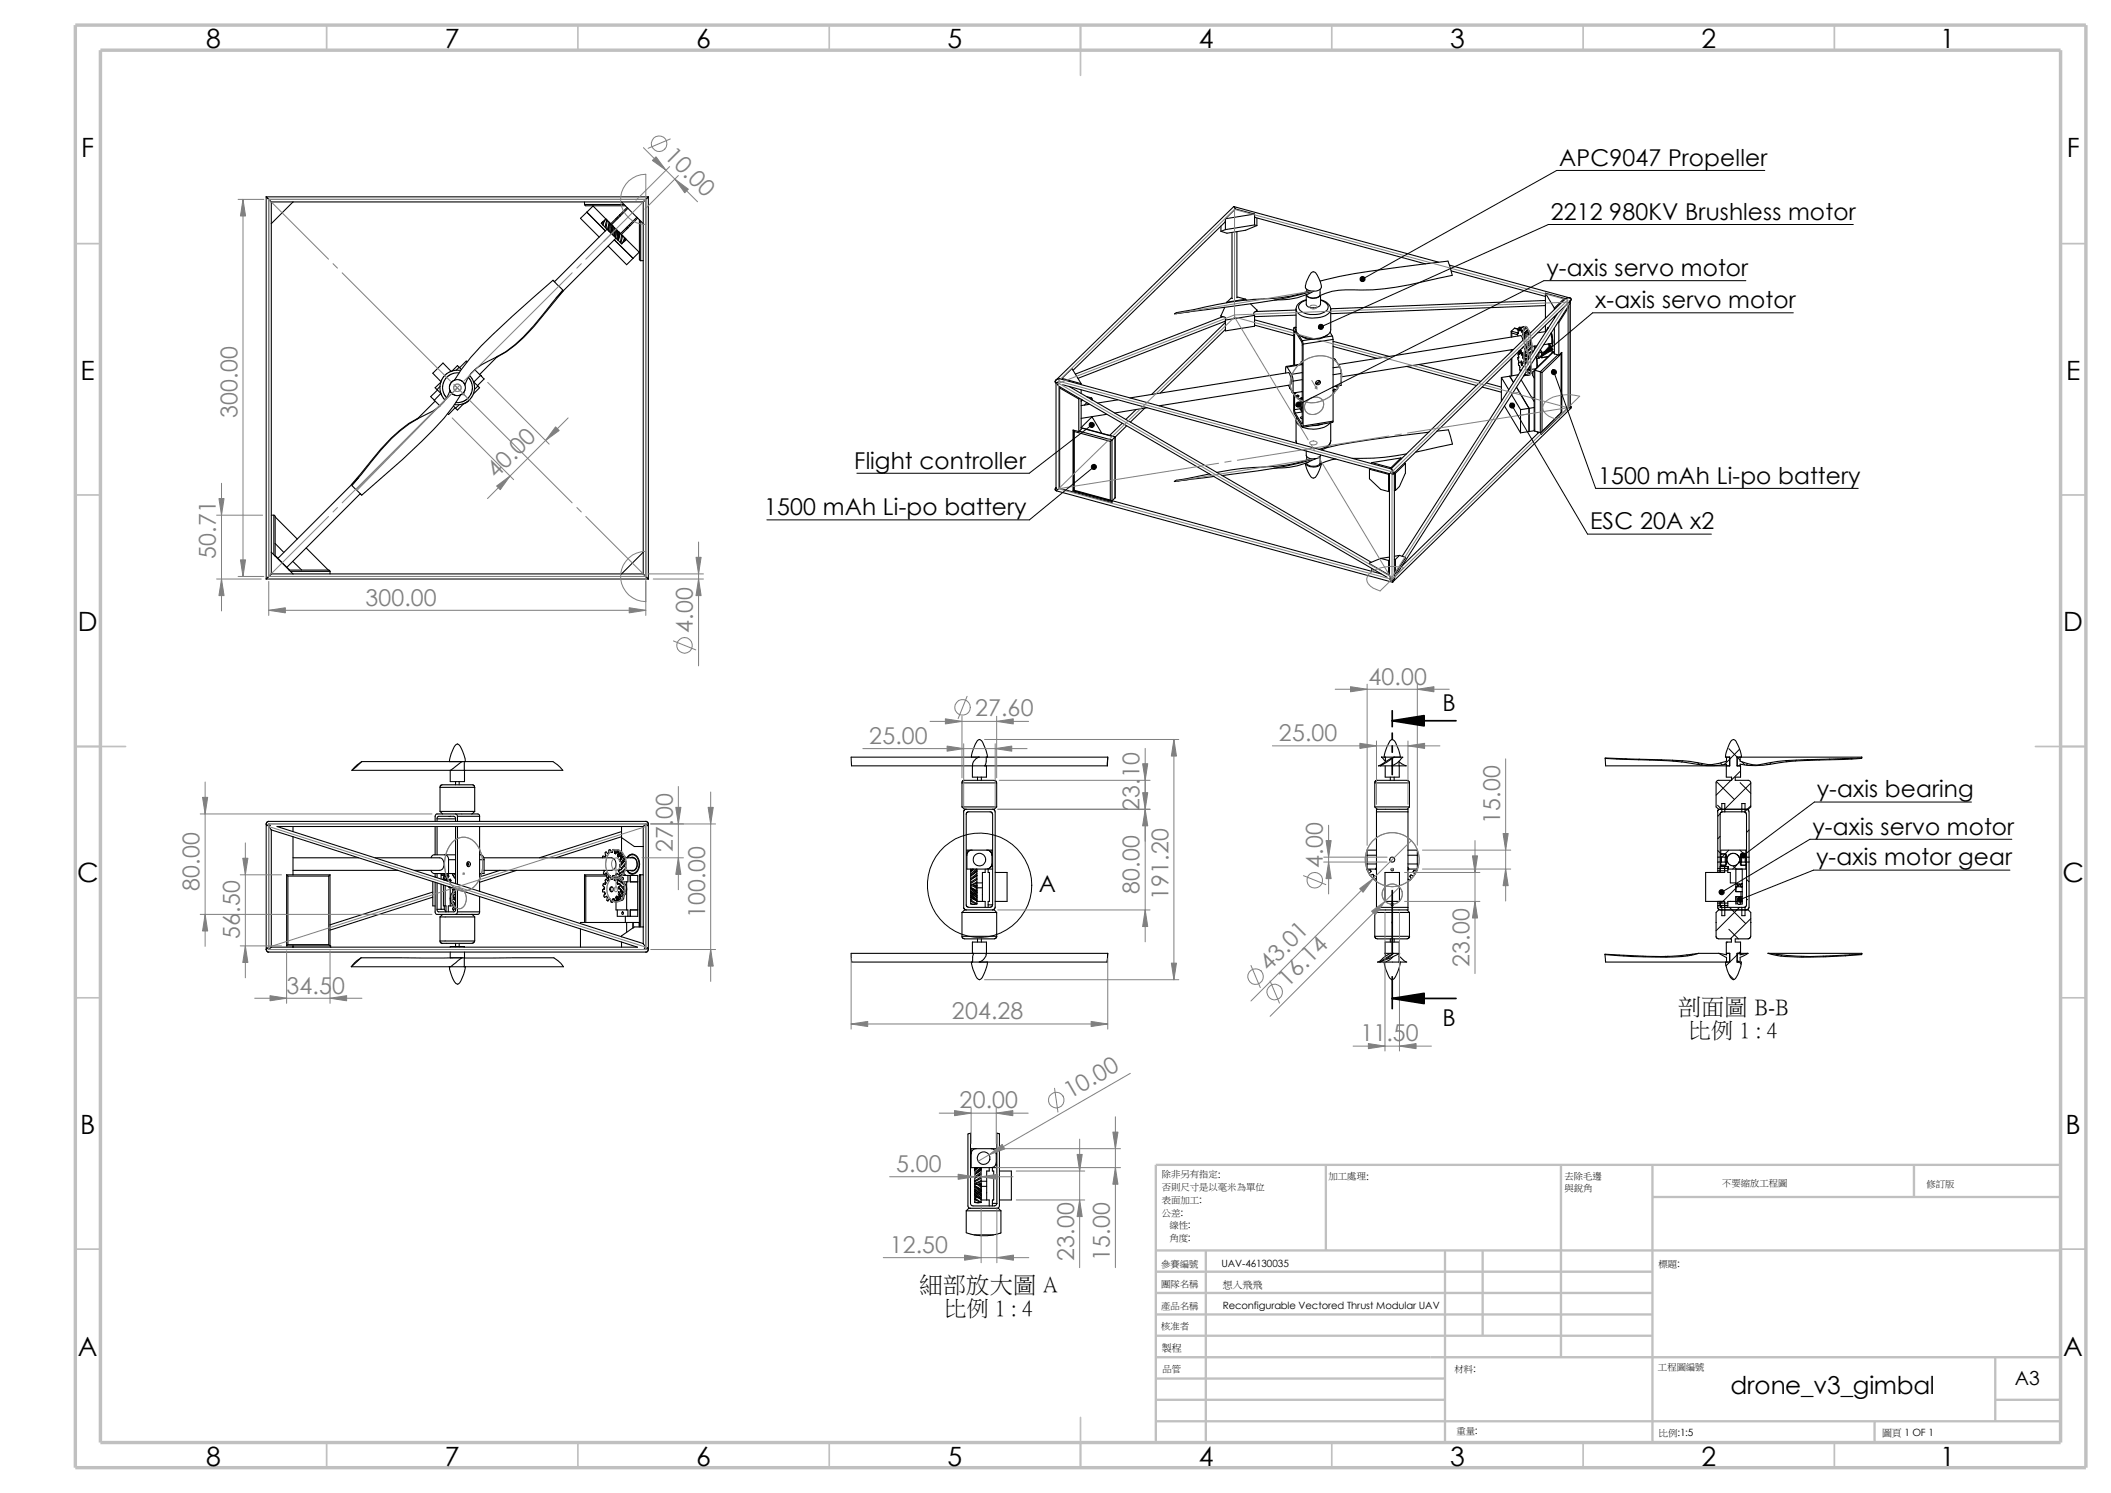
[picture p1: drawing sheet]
<svg xmlns="http://www.w3.org/2000/svg" width="420mm" height="297mm" viewBox="0 0 420 297" stroke-linecap="round" stroke-linejoin="round" font-family="sans-serif">
<defs><g id="words">
<g font-size="5.3">
<text x="41" y="9.6">8</text>
<text x="88.5" y="9.6">7</text>
<text x="138.5" y="9.6">6</text>
<text x="188.5" y="9.6">5</text>
<text x="238.5" y="9.6">4</text>
<text x="288.5" y="9.6">3</text>
<text x="338.5" y="9.6">2</text>
<text x="386" y="9.6">1</text>
<text x="16.2" y="31.3">F</text>
<text x="411.2" y="31.3">F</text>
<text x="16" y="75.6">E</text>
<text x="411" y="75.6">E</text>
<text x="15.5" y="125.6">D</text>
<text x="410.5" y="125.6">D</text>
<text x="15.3" y="175.6">C</text>
<text x="410.3" y="175.6">C</text>
<text x="16" y="225.6">B</text>
<text x="411" y="225.6">B</text>
<text x="15.5" y="269.8">A</text>
<text x="410.5" y="269.8">A</text>
<text x="41" y="291.6">8</text>
<text x="88.5" y="291.6">7</text>
<text x="138.5" y="291.6">6</text>
<text x="188.5" y="291.6">5</text>
<text x="238.5" y="291.6">4</text>
<text x="288.5" y="291.6">3</text>
<text x="338.5" y="291.6">2</text>
<text x="386" y="291.6">1</text>
</g>
<text font-size="4.9" x="344.3" y="277.4">drone_v3_gimbal</text>
<g font-size="4.6" fill="#808080">
<text x="132" y="31.2" transform="rotate(45 132 31.2)">10.0</text>
<text x="47.2" y="83.1" transform="rotate(-90 47.2 83.1)">300.00</text>
<text x="98.7" y="95.4" transform="rotate(-45 98.7 95.4)">40.0</text>
<text x="43" y="111.1" transform="rotate(-90 43 111.1)">50.71</text>
<text x="72.7" y="120.5">300.00</text>
<text x="137.8" y="125.9" transform="rotate(-90 137.8 125.9)">4.00</text>
<text x="272.3" y="136.2">40.00</text>
<text x="194" y="142.5">27.60</text>
<text x="172.9" y="148">25.00</text>
<text x="254.4" y="147.4">25.00</text>
<text x="226.7" y="161.4" transform="rotate(-90 226.7 161.4)">23.10</text>
<text x="298.5" y="163.9" transform="rotate(-90 298.5 163.9)">15.00</text>
<text x="133.9" y="169.4" transform="rotate(-90 133.9 169.4)">27.00</text>
<text x="263.2" y="172.6" transform="rotate(-90 263.2 172.6)">4.00</text>
<text x="39.7" y="177.2" transform="rotate(-90 39.7 177.2)">80.00</text>
<text x="226.7" y="177.8" transform="rotate(-90 226.7 177.8)">80.00</text>
<text x="232.5" y="179" transform="rotate(-90 232.5 179)">191.20</text>
<text x="140.3" y="182.6" transform="rotate(-90 140.3 182.6)">100.00</text>
<text x="47.7" y="186.8" transform="rotate(-90 47.7 186.8)">56.50</text>
<text x="57" y="197.7">34.50</text>
<text x="252.4" y="193.4" transform="rotate(-45 252.4 193.4)">43.01</text>
<text x="256.2" y="196.5" transform="rotate(-45 256.2 196.5)">16.14</text>
<text x="292.4" y="192.4" transform="rotate(-90 292.4 192.4)">23.00</text>
<text x="189.4" y="202.8">204.28</text>
<text x="270.6" y="207.2">11.50</text>
<text x="190.9" y="220.5">20.00</text>
<text x="212.9" y="218.7" transform="rotate(-30 212.9 218.7)">10.00</text>
<text x="178.3" y="233.2">5.00</text>
<text x="177" y="249.3">12.50</text>
<text x="213.7" y="250.9" transform="rotate(-90 213.7 250.9)">23.00</text>
<text x="220.8" y="250.9" transform="rotate(-90 220.8 250.9)">15.00</text>
</g>
<g font-size="4.6">
<text x="310.2" y="33">APC9047 Propeller</text>
<text x="308.6" y="43.7">2212 980KV Brushless motor</text>
<text x="307.7" y="54.9">y-axis servo motor</text>
<text x="317.4" y="61.3">x-axis servo motor</text>
<text x="170" y="93.2">Flight controller</text>
<text x="318" y="96.2">1500 mAh Li-po battery</text>
<text x="152.1" y="102.5">1500 mAh Li-po battery</text>
<text x="316.4" y="105.3">ESC 20A x2</text>
<text x="287" y="141.4">B</text>
<text x="361.4" y="158.6">y-axis bearing</text>
<text x="360.6" y="166">y-axis servo motor</text>
<text x="361.3" y="172.2">y-axis motor gear</text>
<text x="206.7" y="177.4">A</text>
<text x="333.8" y="201.8">剖面圖 B-B</text>
<text x="287" y="204">B</text>
<text x="182.9" y="257">細部放大圖 A</text>
</g>
<g font-size="4.3">
<text x="336.1" y="206.4">比例 1 : 4</text>
<text x="188" y="261.5">比例 1 : 4</text>
</g>
<text font-size="3.9" x="400.9" y="275.5">A3</text>
<g font-size="2">
<text x="243" y="252">UAV-46130035</text>
<text x="243.2" y="256.2">想入飛飛</text>
<text x="243.3" y="260.5">Reconfigurable Vectored Thrust Modular UAV</text>
<text x="231.2" y="268.8">製程</text>
<text x="374.4" y="285.6">圖頁 1 OF 1</text>
</g>
<g font-size="1.9">
<text x="231.1" y="234.2">除非另有指定:</text>
<text x="231.1" y="236.8">否則尺寸是以毫米為單位</text>
<text x="231.1" y="239.3">表面加工:</text>
<text x="264.3" y="234.6">加工處理:</text>
<text x="311.3" y="234.5">去除毛邊</text>
<text x="311.3" y="237">與銳角</text>
<text x="342.6" y="236">不要縮放工程圖</text>
<text x="383.3" y="236.2">修訂版</text>
<text x="231.1" y="241.8">公差:</text>
<text x="232.7" y="244.3">線性:</text>
<text x="231" y="252">參賽編號</text>
<text x="232.7" y="246.9">角度:</text>
<text x="329.9" y="252">標題:</text>
<text x="231" y="256.1">團隊名稱</text>
<text x="231" y="260.4">產品名稱</text>
<text x="231" y="264.4">核准者</text>
<text x="231.3" y="273">品管</text>
<text x="289.3" y="272.9">材料:</text>
<text x="329.9" y="272.5">工程圖編號</text>
<text x="289.8" y="285.2">重量:</text>
<text x="330" y="285.6">比例:1:5</text>
</g>
</g></defs>
<g fill="none" stroke="#c0c0c0" stroke-width=".34">
<path d="M65 5v5M115 5v5M165 5v5M215 5v10M265 5v5M315 5v5M365 5v5M15 48.5h5M410 48.5h5M15 98.5h5M410 98.5h5M15 148.5h10"/>
<path d="M405 148.5h10M15 198.5h5M410 198.5h5M15 248.5h5M410 248.5h5M65 287v5M115 287v5M165 287v5M215 282v10M265 287v5M315 287v5M365 287v5"/>
</g>
<g fill="none" stroke="#c0c0c0" stroke-width=".47">
<path d="M263.8 231.7v17.1M310.6 231.7v38.3M328.8 231.7v55.3M328.8 238.1h81.2M380.8 231.7v6.4M410 231.7h-180v55.3M230 248.8h180M230 253h98.8M230 257.2h98.8M239.9 248.8v38.2M287.5 248.8v38.2M295 248.8v16.9"/>
<path d="M230 261.5h98.8M230 270h180M230 265.7h98.8M230 278.5h57.5M230 274.2h57.5M397 270v12.7M397 278.5h13M230 282.7h180M373 282.7v4.3"/>
</g>
<path d="M15 5h400v287h-400zM20 10h390v277h-390z" fill="none" stroke="#c0c0c0" stroke-width=".68" stroke-linecap="butt"/>
<g fill="none" stroke="#000" stroke-width=".21">
<path d="M53 39.2l1 1M53 39.2v76M53 39.2h76M129 39.2v76M129 39.2l-1 1M54 40.2v74M54 40.2h74M58.3 40.2l-4.3 4.3M112.1 57.8l-1.9 2.4a55.3 55.3 0 0 1-7.7 8.5l-1.8 1.3-1.9 1.1M116.3 40.7l.2 .2h7.9M116.3 40.7h7.9M116.3 40.2v.5"/>
<path d="M116.8 42.2l3.6 3.7M116.8 42.2l-1.3 1.2 3.7 3.8M117.9 40.9l.1 .1M118 41l3.5 3.5 3.3-3.2M118 41l-1.2 1.2M119.6 44.4l.2 .2M119.8 44.3l-.2 .1M120 44.8l.4 .3M120 44.1l-.3 .2M120.3 43.8l-.7 .6M120.5 43.6l-.7 1.1 .2 .1M120.5 43.6l-.5 1.2"/>
<path d="M120.5 43.6l.2 .2M120.6 45.4l.3 .3M120.7 43.8l.1 .1M120.7 43.8l-.3 1.4 .2 .2M120.8 45.6l-10.5 10.4-.1-.1M120.8 43.9l-.2 1.5M120.8 43.9l.4 .3M120.9 45.7v.1M120.9 45.8l.2 .1M121 48.9l3.7 3.8 2.5-2.5M121.1 45.8v.1M121.2 44.8l-.1 1.1"/>
<path d="M121.2 44.2l-.3 1.5M121.2 44.2v.1M121.2 44.4l-.3 1.4M121.2 44.3v1.7l.2 .2M121.2 44.3l.3 .2M121.4 46.2l.1 .2M121.5 44.5l.3 .3M121.5 44.5l-.1 1.7M121.5 46.4h.1M121.6 46.4l.2 .2M121.8 44.8h.1M121.8 44.8l-.3 1.6"/>
<path d="M121.8 44.8l.2 .2M121.8 46.6v.1M121.8 44.8l-.2 1.6M121.8 46.7l.2 .1M121.9 45.9l-.1 .8M121.9 45.8v.1M122 45l-.1 .9M122 45h.1M122 45l-.2 1.6M122 45v1.8M122 45l.3 .3M122.2 47.7l3.7 3.7"/>
<path d="M122.3 45.3l-.1 1.7-.2-.2M122.3 47.1l.1 .1M122.3 45.3l.1 .2M122.3 46.1v1M122.4 47.2l.1 .1M122.4 45.5l-.1 .7M122.4 45.5h.1M122.5 45.5l-.2 1.6M122.5 45.5l.1 .2M122.5 47.3l.3 .3M122.6 47.4l-11.9 11.9M122.6 43.5l.1 .1"/>
<path d="M122.6 45.7h.1M122.6 45.7l-.2 1.5M122.7 45.7l-.2 1.6M122.7 45.7l.2 .2M122.8 47.6l.2 .2M122.8 43.2l.2 .2M122.9 45.9l.2 .2M122.9 45.9l-.1 1.7M123 47.8h.1M123 47.8l.4 .4M123.1 46.1l-.1 1.7M123.1 46.1v.1"/>
<path d="M123.1 46.2l-.1 1.3M123.1 46.2l.2 .2M123.3 42.8l.1 .1M123.3 46.4l-.2 1M123.3 46.4h.1M123.4 46.4l-.4 1.4M123.4 46.4l.3 .3M123.6 48.4l.1 .1M123.7 46.7l-.3 1.5M123.7 40.2l4.3 4.3M123.7 46.7l.2 .2M123.9 46.9l.3 .4"/>
<path d="M123.9 46.9l-.4 1.4-.1-.1M124.2 47.3l-.5 1.2M124.2 47.3l.2 .1M124.4 47.4l-.7 1.1M124.4 47.4l.2 .2M124.5 45.4l.2 .2M124.6 47.6l-.7 .7M124.6 47.6l-.4 .4M124.6 47.6h.1M124.8 45.2l.1 .1M124.9 41.4l-3.2 3.3M125.2 44.7l.2 .2"/>
<path d="M126.7 43.2l-3.3 3.3M126.9 43.4l-3.3 3.3 3.6 3.5M127.2 50.2h.1M127.2 43.7v7.9l.3 .3M127.5 44v7.9M127.5 51.9h.5M128 40.2v74M242.9 45v1M243.8 43.9l-.1 .3-30.2 29.5M243.8 43.5v2.2M243.8 45.7l-.9 .3M245.1 46.3v13.1"/>
<path d="M245.2 59.4l-.3-.1-.8 .8M245.5 41.1l40.7 11.1M245.7 41.6l-.3-.5-35.3 34.5M246.1 46.1v13.1l.2-.1 1.5 .4M247.8 59.5l-3.7 .6M247.8 59.5l.2 .2M249.6 43l.1 .3 33.9 9.2M249.6 42.6l-5.8 .9M249.6 42.6l-3.8-1-2 1.9M249.6 42.6v2.1M249.6 44.7l-5.8 1M249.6 44.7l.5 .2"/>
<path d="M250.1 44.9l-2.3 .9-3.7 .6-1.2-.4M250.1 43.4v1.5M259.9 59.6a2.24 2.24 0 0 0-2 1.9v4.1a2.22 2.22 0 0 0 2.1 1.6 4.8 4.8 0 0 0 4.5-1l.3-.6v-4.1M260 58.6a1.55 1.55 0 0 0 2.2 .5l.4-.3M260 57.5v.5M260.8 57.9h-.4a35 35 0 0 1-11.1 1.7 106.4 106.4 0 0 0-12.3 2.1l-2.9 .5M260.9 54.2a.73 .73 0 0 1 1.1 .5l.8 1.6a1.02 1.02 0 0 1 0 1.1 1.02 1.02 0 0 1-1 .5 1.71 1.71 0 0 1-2.1-.8 5 5 0 0 1 1.2-2.9zM261.2 57.9a84.2 84.2 0 0 1-16.2 3.1l-10.5 1.3M261.4 57.9a14.5 14.5 0 0 1-7.3 1.7l-.6 .1M262.6 57.5v1.3M262.6 55.9a92.3 92.3 0 0 1 15-2.6l10.5-1.4 .8 2.9-2.8 .6a58.2 58.2 0 0 1-16.8 2.3 14 14 0 0 0-6.7 1.1M262.7 58.8a1.78 1.78 0 0 1-2.8-.2v1.9a1.68 1.68 0 0 0 2.3 .6l.4-.3 .1-.3v-1.7"/>
<path d="M262.7 59.6a2.34 2.34 0 0 1 2.1 1.9M262.7 59.7l1 .5a1.04 1.04 0 0 1 .5 1 1.04 1.04 0 0 1-.7 .9 4.3 4.3 0 0 1-5-.6 1.03 1.03 0 0 1 .6-1.5l.8-.3M288.4 52.7l23.9 6.6M288.7 53.9l18.8 5.1M307.5 59.8l-42.7 1.6M307.5 58.3v5M307.5 58.3l1.7 3M307.5 58.3l3.7 1.1M311.2 59.4l-2 1.9M311.2 59.4v.2M311.4 59.5l.6-.3a.39 .39 0 0 1 .5 .2 .39 .39 0 0 1 0 .5M311.4 59.5l-34.6 33.8"/>
<path d="M312.5 59.9h-.1M86.4 79.6l1.1 1.2M86.6 79.8l-3.6 3.6M87 77.5l.8 .8M87 77.6l-1.3 1.3 .7 .7M87.5 76.9l-.5 .6M87.7 78.3l-1.3 1.3M87.8 76l-1.2 1.1 .4 .4M89.5 77.7a7.6 7.6 0 0 1-4.7 4.8 24.1 24.1 0 0 0-9 7l-5.8 7.1 2 1.9a175.4 175.4 0 0 0 16.3-15.3l2-2.5 1.4-2.1M89.8 73.9l-1.7-1.7-2 2.1 1.7 1.6M90.4 75.7a40.5 40.5 0 0 1 7.6-9.1l3.9-3.7 8.1-7.1 2 1.9-2 2.3a48 48 0 0 1-9.4 10l-2 1.1a14.5 14.5 0 0 0-4.9 3.2l-.8 1.2-.4 1M91.3 74.2h-.9l-.7 .3-.5 .3-.8 .8-.3 .8v1l.2 1 .6 .7"/>
<path d="M91.4 73.1l-.7 .6M91.4 73.1l.4 .4M91.4 73.1l-.4-.4-1.2 1.2M91.6 73.7h-1.1l-1 .3-.9 .5-.8 1.1-.3 1v1l.3 1 .8 1M92.9 72l-.1-.2-1.4 1.4M93.2 75.1l.4 .6 .3 .8 .1 .9-.2 .9-.5 .8-.9 .7-.8 .3h-.9M93.4 79.6l-.4 .3a4.4 4.4 0 0 0-2 1.7l-.4-.4M93.4 74.7l.7 .9 .3 1.1v1.1l-.3 .9-.9 1.1-.7 .4-1.1 .3h-1M94.4 73.5l1.2 1.2M95.1 76.8l-.7 .6M95.1 76.8l.3 .3-1.2 1.2M95.6 74.7l-1.3 1.3 .8 .8"/>
<path d="M95.6 74.6l.2 .2M95.6 74.7l.7 .7-1.3 1.3M99 70.9l-3.6 3.6M210.1 76.2l.3-.2 .3 .3M210.1 76.2v20.8M210.6 76.3l-.2 .2 .3 .4 65.3 38M210.8 77.2l3.8 2.2M210.8 77.2v20l3.8 1M210.9 77l-.1 .2M211 75.4l65.8 17.9M211 75.4a.64 .64 0 0 0-.7 0 .64 .64 0 0 0-.2 .8M211.3 75.3l2-2 1.8 3"/>
<path d="M211.3 75.3l3.8 1M211.3 75.3v.2M211.4 76.5l65 17.7M212.8 76.9l60 34.9M214.6 79.4v6.5M214.8 79.2l-.2 .2M215.1 76.3v.2M215.1 77.6v.7M215.1 79.4v6l-.5 .5M215.3 79.5l-.2 .2M215.3 79.6l-.2 .2M216.2 78.9l1 .3"/>
<path d="M217.2 79.2l.1 .4M217.2 79.2l-.2 .2M217.3 79.4v.1M222.4 79.5l-4 .7M224.8 79.2l31.5-5.1a2.65 2.65 0 0 1 .4 2.5l-26.1 4.1M233.7 62.4l.4-.2 .4 .1zM236.6 62l-2.6 .4M242.9 62.8l.2 .2M243.3 63l-29.3 11.4M243.7 61.1l-.8 1.7M243.8 63.9l-29.3 11.4M243.8 64.1l-14.6 14.3"/>
<path d="M243.8 65.5l-13 12.7M244.1 60.1v.1M248.8 60.5l1.3 1.2M249.6 62.7v2.2l-5.8 .9v-2.2a.38 .38 0 0 0 0-.4 .38 .38 0 0 0-.3-.2h-.4M249.6 63.6l7.8 2.1M249.6 64.7l7.8 2.1M249.6 62.7l-5.8 1M249.7 62.1a.34 .34 0 0 0-.3 .2 .34 .34 0 0 0 .2 .4M250 61.9l-.3 .1M250.1 61.7l-.1 .2M256.1 73l-.2-.1-.1 .1v1.2M256.1 73l.9 1.5"/>
<path d="M256.3 76.7l1 1.5M256.6 77.2l.2 .3M256.6 77.2h.1M256.8 77.5h.1M257 74.5l.3 1.3M257 77.8l.1 .3M257 77.8h.1M257.1 78.1h.1M257.3 75.8v2.4M257.4 78.2l.1 4 1.7 2.8v-.2M257.6 65.2h-.2v7.4M257.6 66.1v6.5"/>
<path d="M257.6 78.2v.3M257.6 78.7v2.8M257.6 65.2l.3 .5M257.6 66.1v-.3l1.5 2.6v15.9l-.1-.1M257.7 78.1l-.4 .2-.1-.2M257.7 78.8h.1a.3 .3 0 0 1 .5-.1 .3 .3 0 0 1-.1 .5l-.1 .1 .3 .2M257.8 66l-.2 .1M257.8 78.1a.45 .45 0 0 0-.1 .7M257.9 61.5a2.34 2.34 0 0 0 2.1 1.7 4.9 4.9 0 0 0 4.5-1.1l.3-.6M257.9 62.7l-8.3 .3M257.9 61.7l-8.1 .3M257.9 65.1l-.4 .1"/>
<path d="M257.9 65.2h-.3M258.3 66.5l.8 1.3M258.4 78.7l-.3 .2-.4-.1M258.4 79.5l.5-.4 .2 .1zM258.5 66.7a5 5 0 0 0 5.6 0M258.7 79.4v1.9M258.9 72l.2 .4-3.2 .5M258.9 72v.4M258.9 79.3v1.7M258.9 72h.2M259 77.9l.1 .1M259.1 79.5v.3"/>
<path d="M259.1 74.1l-2.1 .4M259.1 72.5l-3 .5M259.1 75.5l-1.8 .3M259.1 77.9l-1.8 .3M259.1 67.8l.1 .7M259.2 68.5v16.3M260.8 67.5l-1.7 .3M261.2 61.3h.2M261.9 75.9a.47 .47 0 0 1 .6-.2 .47 .47 0 0 1 .2 .7 .47 .47 0 0 1-.7 .1 .38 .38 0 0 1-.3-.2 .38 .38 0 0 1 .2-.4zM262.5 75.7l-.3 .4-.5 .1M262.6 75.8l-.3 .4h-.6M264.6 66.1l.4 .7"/>
<path d="M265 66.8l-1.6 .3M265 66.8l.2 .7M265.2 71.4h.3l.1 .1M265.2 67.9l11.2 3M265.2 68.9l8.8 2.4M265.2 67.5l-6 1M265.2 67.5v16.3M265.5 78.1l-.3 .3M265.6 77.5l-.1 .6M265.6 71.5h-.4M265.6 71.5l.9 1.5M265.8 76.8l.1 .1"/>
<path d="M265.9 76.8v.1M265.9 76.9l.2 .3M266.1 77.2a.4 .4 0 0 1-.2 .4 .4 .4 0 0 1-.5-.2 .39 .39 0 0 0 .1 .7M266.2 76.8l-.1 .4M266.5 73l.3 1.3M266.5 73l-1.3 .2M266.8 74.3l-1.6 .2M266.8 74.3v2.4l-1.6 .2M279.9 72.9l13.9 3.8M282.3 72.5l12.3 3.4M294.9 77l3.8 1M295.7 76.2l3 .8"/>
<path d="M298.7 75.1l1.5 2.5M298.7 75.1v4.7M300.4 74.8l-1.7 .3M300.4 74.8l.7 1.3M300.7 66v1.1M300.7 69.6v.4M300.7 71.4v3.4M300.7 65.9l.1 .4M300.7 65.9l1.2 .3M300.7 78.5l1.8 3M300.8 66.3l1.1 .3M300.8 66.3v.8"/>
<path d="M300.8 69.6v.2M300.8 71.2v3.6M301.1 69.5l-34.3 5.5M301.3 65.3l.7 .1M301.3 65.3l.7 .2M301.3 65.3l-.6 .6M301.7 77l2.5 4.2M301.9 66.2l.2 .1M302 71.2l.2 .9M302 71.2h.1M302 66.3h.1M302 65.4l.2 .1"/>
<path d="M302 65.4v.9M302 70.2l.1 1M302 70.2l.2 .4M302 66.3l-.1-.1 .1 .6M302 74.6l-1.6 .2M302.1 71.2h.1M302.1 71l-.1 .2M302.2 72.2l-.1 .3 .2 .4 .1 .9 .2-.2M302.2 69.8v.8M302.2 72.1v.1M302.2 70.6h.1M302.2 72.1l-.1 .1"/>
<path d="M302.2 70.1l-.2 .1M302.3 65.1l-.1 .7-.2-.4M302.3 65.1l.1 .5M302.3 65.1h.4M302.4 70.3h.1M302.4 69.7v.1M302.4 65.6v.1M302.4 65.6h.1M302.4 69.8h-.1l.1 .5M302.4 69.8l.2-.2 .2 .9M302.4 69.8h.1M302.5 70.3h-.1"/>
<path d="M302.5 69.8v.5M302.5 65.7h-.1M302.5 65.2v.5M302.5 69.8h.1M302.5 69.8l.2 .7M302.5 65.2l.1 .1M302.6 73.6v.1M302.6 73.6h.1M302.6 73.7h-.1M302.6 65.3l.1 .6M302.6 75.6l2.6 4.3M302.6 71.8l.3 .3v.7l-.3-.6z"/>
<path d="M302.7 65.9v.1M302.7 70.5h.1M302.8 70.5l.1 .1M302.8 72.1l.1 .3M302.8 70.2l.3 .7M302.8 70.2v.3M302.8 70.2h.1M302.9 70.4v.6M302.9 65.8l.1 .2M302.9 70.4l-.1 .3-.1-.2M302.9 65.8l-.1 .3-.1-.1M302.9 65.7l-.2 .2"/>
<path d="M302.9 65.9l-.2 .1M302.9 70.4h.1M302.9 71l1.1 .5M302.9 71l.1 .1M303 71.1l1 .5M303 71.1l.1 .3 .1-.1M303 66v.5M303 66.5h.1M303 66.5l.1 .3M303 67.7l-.2-.7-.2-.2-36.3 5.7M303.1 69l-.2 .3M303.1 70.3l.2 .5"/>
<path d="M303.1 70.3v.1M303.1 70.4v.5M303.1 65l-.6 .2M303.1 70.4h.1M303.2 71.3l.7 .5-.7-.5M303.2 71.9v.1M303.2 72v.2M303.2 66.7l-.1 .1M303.2 71.9l.4 .3M303.2 72l.4 .2M303.2 70.3h-.1M303.2 71.3l.1 .3"/>
<path d="M303.2 66.7l.1 .3M303.2 72.2l.1 .1M303.2 67.4h.1M303.2 72.3h.1M303.2 72.2l.3 .2M303.2 66.6l-.1 .2M303.2 67.4v.1M303.3 71.6l-.1 .3M303.3 72.3l.1 .2M303.3 74.5v.1M303.3 67l-.1 .4M303.3 72.3l.2 .1"/>
<path d="M303.3 71.6l.4 .4M303.3 74.6h1M303.3 70.1h.1M303.3 70.1l.1 .6M303.4 74.5l-.1 .1M303.4 74.5l.9 .1M303.4 69.9l.1 .3M303.4 69.9h.1M303.4 69.9l-.1 .2M303.4 74.4v.1M303.4 70.8l.8 .5M303.4 68.7h.1"/>
<path d="M303.4 68.7l.2 .3M303.4 69.5v.1M303.4 70.1h-.1M303.4 70l-.1 .1M303.4 70.7l-.1 .1M303.4 69.6l.2 .4M303.5 64.9l-.4 .1M303.5 65.2l-.1-.3-.8 .4M303.6 74.6l-.5 .2M303.6 69.3h-.2v.2M303.6 69.3l-.2 .2M303.6 69v.3"/>
<path d="M303.6 70l-.1 .2M303.6 68.5l-.2 .2M303.7 73.8l.9 .5M303.7 74.1l-.1-.1 .9 .4 .1-.1M303.8 65.2l.1 .5M303.8 65.2l-.1-.2-.8 .8M303.8 70.8l.5 .3-.3-.2M303.8 65.2l-.8 .8M303.8 70.8h-.4M303.8 70.7l.4 .2M303.8 65.8l-.7 .9M303.9 65.7l-.9 .8"/>
<path d="M303.9 73.5l.6 .3M304 73.5l.5 .3M304 73.3l.7 .4M304 70.9l.2 .1M304.1 73.3l.6 .4M304.2 70.9v.1M304.2 65.8v.5M304.2 66.3h.1M304.2 65.8l-.2-.2-.8 1.1M304.2 71h.1M304.2 65.8l-.9 1.2M304.2 66.3l-1 1.1"/>
<path d="M304.2 66.3v.2M304.2 66l.3 .2M304.2 73.1l.5 .3M304.3 74.3v.3M304.3 70.7h-.1v.2M304.5 73.8l.1 .5M304.5 72.7h.1M304.5 73l-.2-.1 .2 .2M304.5 72.7v.3M304.5 73v.1M304.5 70.1l.1 .4M304.5 72.6h.1"/>
<path d="M304.5 73.1l.2 .3M304.6 68.4l-1 .9M304.6 67.5v.1M304.6 68.2v.2M304.6 68.4v.1M304.6 70.5l-1.5 .4M304.6 70.5l-.8 .3M304.6 72.4v.2M304.6 67.6l-1 1.4M304.6 68.5l-1.2 1.1M304.6 72.6l-.1 .1M304.6 67.6l.1 .3"/>
<path d="M304.6 68.5l.2 .3M304.6 69.3l.2 .5M304.7 67.9l-.7 1M304.7 67.9l-1.1 1.4M304.7 73.4v.3M304.7 70.4l-.1 .1M304.7 79l.5 .2M304.8 68.8l-1.2 1.2M304.8 69.8l-1.4 .9M304.8 68.8v.3l-1.3 1.1M304.8 69.8l-.1 .2-.7 .5-.7 .3M304.8 79.2h.4"/>
<path d="M304.9 69.8l.1 .2M304.9 74v.7l.3 .5M304.9 69.8v.3M305.1 69.8h-.2M305.2 73.7h.2M305.2 73.7v11.9l.2 .2M305.2 73.9l-.7 .1M305.3 68.9v.7M305.4 68.8l.2 .4M305.4 73.7v12.1M305.4 73.7l1.1 .3M305.5 73.4l-.8 .1"/>
<path d="M305.6 71l.2 1.1-.1 1.1M305.6 71l.2 .3M305.8 68.8l-1 .1M305.8 70.7l.4 .5M305.8 71.3v1.8M306.1 70.1l.1 .1M306.2 71.2l-.4 .1M306.2 70.2v1M306.5 69.6l.2 .5M306.5 74v12.1M306.5 74l.3 .1M306.7 70.1l-.5 .1"/>
<path d="M306.7 70.1v1.1l1.3-.2M306.8 74.1v11.7M307.5 60.8l-42.7 1.6M307.5 64.7v1.3M307.6 66l-1.7 .2M308 65.2v-.1l-.2 .6M308 68.4l.8 1.4M308.1 65.2l-.3 .3M308.5 66.3a3.4 3.4 0 0 1 .1 2.2l-.2-.1M308.6 66.2a2.98 2.98 0 0 1 0 2.8l-.4-.6 .5 .6M308.7 68.3l-1.6 .3M308.7 66.2a5 5 0 0 1 0 2.8h-.2l-.4-.6"/>
<path d="M308.8 69.8v.4M308.8 69.8l-2.1 .3M308.9 70v-.1l.3 .5M309 70l-3.8 3.7M309 70.1l-3.6 3.6M309.2 61.3v.3M309.2 63v.4M309.2 65.2v5.2M309.2 70.4l.9 .3M309.9 62.4l-30.9 48.3M309.9 70.6l-3.4 3.4M310 64.1l.1 .1"/>
<path d="M310.1 64.2v6.5M310.1 70.7l.6-.6v12.1M310.6 70.2v.2M310.6 70.4l-3.8 3.7M310.6 70.4v11.7M310.6 70.3v11.8M312 61h.1M312.1 60.2l-34.7 33.9M312.1 60.2l.3-.4v21.3v.1l-.3-.1M312.1 61l-2 3.2M312.1 61v20l-5.5 5.4M312.2 60.2h.2l-.2 .4-34.8 54.4"/>
<path d="M71.3 95l-16 16.1M71.8 98.4l-.1-.2-14.6 14.7M83.2 83.2a27.9 27.9 0 0 0-9.4 8.5l-3.9 4.7M90.2 80.8l.4 .4M90.6 81.1l-1.4 1.4-.1-.2M91.3 80.6l-.7 .6M210.1 97l-.1 .1a.32 .32 0 0 0-.1 .4 .32 .32 0 0 0 .3 .2M210.1 97l.3 .5 .4-.4M210.1 97h.1M210.1 97v.1M210.2 97.7l66.8 18.1M213.5 97.7l1.1 .3"/>
<path d="M213.6 85.6v12M213.6 97.6l-.1 .1M213.6 85.6l.1 .3M213.6 97.6l7.6 2.2M213.7 97.5l-.1 .1M213.7 85.9l7.2 1.9M213.7 97.5l7.2 2M213.7 85.9v11.6M214.6 85.9l-1.1-.3v12.1M214.6 98v.2M214.6 98l6.6 1.8M214.6 98.2l6.6 1.8v-.2"/>
<path d="M214.7 97.9l-.1 .1M214.7 85.8l6.5 1.7M215.1 85.1l6.8 1.8M215.1 85.1l6.7 1.9M216.2 80.1l-.5 .5M216.5 80.3l-.2 .2M216.8 80.4l-1.7 .3M217.3 82.9v.1M217.3 82.9l-2.2 2.1M217.3 82.9l1.9 3.3M217.3 82.8v.2M220.2 82.4l-5.1 .8"/>
<path d="M220.9 87.8v11.7M220.9 99.5l.3 .2M221.2 87.5v12.2M221.2 87.5l-.3 .3M221.3 99.6l53.5 14.6M221.8 87v12.1M221.8 99.1l-.6 .6M221.8 87l-.6 .5M221.9 86.9l-.1 .1M221.9 86.9l-.1 12.2M223.3 84.2l-2.5 2.4M224.2 84.7l-2.3 2.3"/>
<path d="M226 81.5l-2 1.9M227.8 81.2l-2.9 2.8M228.2 81.1l-6.5 1.1M233.6 95.8l.5-.3 .3 .1zM236.6 95.4l-2.6 .4M240.6 94.3l-6.6 1.2M241.5 94.8l-7.1 .8M242.1 94a61.7 61.7 0 0 1 10.6-1.2 24.8 24.8 0 0 0 7.7-1.4l1.3-.2a104.8 104.8 0 0 1-18.6 3.4M257.6 81.5l.1 .7M257.7 82.2l1.3 2M257.9 87.7v.4M257.9 83.6v4.1l.1 .5"/>
<path d="M258 83.1a1.43 1.43 0 0 0 1.1 1.9M258.7 81.3l-1.1 .2M258.7 81.3l.2 .4M258.9 81v.2M258.9 81.2v.5M258.9 81.7l.2 .2M259 84.2h.1M259.1 82l-1.4 .2M259.1 81h-.2M259.1 81.1l-.2 .1M259.1 82.9l-.4 .2 .4 .2M259.9 89.7v.9a1.68 1.68 0 0 0 2.3 .5l.4-.3 .1-.3"/>
<path d="M260 92.1a1.5 1.5 0 0 0 1.9 .6l.7-.4M260 90.8v.7M261.6 91.3a14.4 14.4 0 0 1-7.5 1.8h-.7M262.6 90.8v1.5M262.9 92.1a5.5 5.5 0 0 1-1.4 2.9l-.3 .1a4.7 4.7 0 0 1-1.5-2.9 2.08 2.08 0 0 0 3.2 0M263.1 84.4l-.9 .2-1 .1M264.8 87.7a2.31 2.31 0 0 1-2.3 1.7h-.1M264.8 84.1v3.6M264.8 87.7a2.15 2.15 0 0 1-2 1.8M265.2 83.8v.2l-6 1a5.5 5.5 0 0 0 5.3-.7l.1-.2M265.2 83.8l-6 1M265.8 91.3l-.8 .1-2.4 .9"/>
<path d="M272.5 93.3l3.8 1.1M272.5 93.3v1.9l2.2 2.2 1.6 .4M272.6 93.2l-.1 .1M272.9 92l3.8 1M272.9 92v.2M276.3 94.4v3.4M276.4 97.7l-.1 .1M276.4 94.2l-.1 .2M276.4 94.2v20.2l.3 .7h-.3M276.4 94.2l.3-.1 .4 .3M276.7 93v.3M276.8 93.3l.3 .4v.7v-.7z"/>
<path d="M277.1 94.4l.3-.5v21.1M277.4 94.1h.2M277.4 97.5l.2 .1M277.6 94.1v3.5M278.7 91.1l-2 1.9M278.7 91.1v.3M278.7 91.1l-5.8 .9M279.4 92.1l.2 .1M279.6 92.2l-2 1.9M279.6 92.2v1.9l-1.2 2.7-.8 .8M279.8 90.3a46.6 46.6 0 0 1-10.8 .9M284.3 86l-6.6 .8a126.9 126.9 0 0 0-13.9 2.3"/>
<path d="M285.9 85.8l2.3-.3 .8 2.8-7.4 1.7M299.3 80.7l3.2 5.4M302.5 81.5v4.6M304.2 81.2v4.7M304.2 81.2l-1.7 .3M304.2 85.9l-1.7 .2M305.2 81.1l-1 .1M305.3 85.7l-1.1 .2M305.4 85.8l1.1 .3M305.8 85.9l.2 .3M306.2 86l-27.2 26.6M306.4 86.1l.2 .3"/>
<path d="M306.6 86.1v.1M306.6 86.2v.2M306.8 85.8l-.2 .3h-.1M310 82.7l.1 .1M310.1 82.8v.2M310.1 82.8l-3.5 3.4M310.6 82.1l-3.9 3.9M310.6 82.2h.1M310.6 82.1l-3.8 3.7M310.7 82.2l-.6 .6M312.4 80.7l.2 .2-.1 .4 .1-.4zM312.5 81.3l-35.4 34.5"/>
<path d="M53 115.2h76M54 114.2l-1 1M54 114.2h74M54 109.9l4.3 4.3M54 102.5h.5M54.5 102.5v7.9M54.5 102.5l.2 .2v7.9l2.8 2.8h7.9l.3 .3M54.7 108.1l1.8 1.8M54.7 102.8l4.4 4.4M57.8 113.7h7.9M58.3 111.7l1.7 1.7M60.9 109l4.4 4.4"/>
<path d="M65.7 113.7v.5M128 109.9l-4.3 4.3M128 114.2l1 1M272.9 113.1v.6M274.7 111.1l-2.2 .9v.1l3.8 2.2M274.7 111.1l1.6 .4M276.3 111.5v2.8M276.4 111.4l-.1 .1M276.4 114.3h-.1M276.4 110.8l-1.7 .3M276.5 115.1l.2 .4 .4-.3M277.1 115.2l-.1 .6"/>
<path d="M277.4 114.1h.2M277.4 115h.1M277.4 115v.4l-.3-.2M277.4 111.3h.2M277.6 111.3v2.8M278.4 110.5l1.2 .4v.1l-2 3.1M278.4 110.5l-.8 .8M278.4 110.5l-1 .2M72 151.5l-2 1.7M72 151.5h19.9l-2.2 1.7h-19.7M72 151.5l-.9 .6-1.1 1.1M87.5 156.6l.1-.3 .2-.2h6.1l.3 .1 .2 .4"/>
<path d="M87.5 156.6h6.9M87.5 156.6v4.8M89.6 153.2h2.8v2.3h-2.8zM90.6 148.3l.4-.3a5 5 0 0 1 1.6 3.5h-3.2l.3-1.5zM90.6 155.5v.6M91.4 155.5v.6M92.4 153.2v-1.7h17.6l.9 .6 1.1 1.1h-19.6M94.4 156.6v4.8M191.4 155.7v4.8M191.4 155.7h6.9M193.4 152.4h-24l-.1-1.8h25.5a2.04 2.04 0 0 0-1.3 1.4v2.6h2.8v-2.2h-2.8M194.4 147.4l.5-.3a2.96 2.96 0 0 1 1.2 2l.4 1.5h-3.2l.3-1.5z"/>
<path d="M194.5 154.6v.6M195.2 154.6v.6M197.8 155.3l.3 .1 .2 .3M197.8 155.2h-6.1l-.3 .2v.3M198.3 155.7v4.8M220.4 150.6l-.1 1.8M220.4 150.6h-24.2v1.1l-.3 .7h24.4M273.5 155.7h6.9M273.5 155.7v4.8M274.9 150.6l.7 .9M274.9 150.6h.7v1M275.1 151.9l-.9 .5h.5"/>
<path d="M276.6 147.4l.4-.3a2.96 2.96 0 0 1 1.3 2l.3 1.5h-3.2l.4-1.5zM276.6 154.6v.6M276.9 152.4h1.5v2.2h-2.8v-2.2M277.4 150.6h1.7l-.5 .5a3.5 3.5 0 0 1-3.4 1.3h-.5M277.4 150.6a8.6 8.6 0 0 0-2.7 1.8M277.4 150.6l-2.7 1.8M277.4 154.6v.6M278.3 151.6l1.4 .7M278.3 151.5v.9M278.4 152.4h1.4M280 155.3l.2 .1 .2 .3M280 155.2h-6.2l-.2 .2-.1 .3"/>
<path d="M280.4 155.7v4.8M319.4 150.9l9.3 .3a65.4 65.4 0 0 1 10.9 1.1l2.6-.1 1.3-.2v.4M319.4 150.9v1.5h24M343.5 150.6v.8l-1.4 .4a7.3 7.3 0 0 1-4.4-.1 45.6 45.6 0 0 0-8-.6l-10.3-.2M344.5 147.3l.5-.1a4.6 4.6 0 0 1 1.5 3.2v.2h-.9v1.8h.7v2.2h-1.1v.6h2.7l.4 .3v5l-.5 .5h-5.9l-.5-.5v-4.8l.4-.5h2.7v-.6h-1v-2.2h.6v-1.8h-.8l.5-1.9zM346.5 159.9h.7v1.6h-.7zM370.4 150.8v.1M370.4 150.9l-7.6 .3a61.9 61.9 0 0 0-12 1l-3.1 .1-1.5-.3v.4M370.4 150.6v.2M370.4 150.6v.3M370.4 150.6h-24.2v.8l1.3 .4a6.5 6.5 0 0 0 4.4 0 57.5 57.5 0 0 1 11-.8l7.5-.2M53 163.9l.1 .4"/>
<path d="M53 163.9v25M53.1 164.3l.2-.2a.2 .2 0 0 1 .3-.1 .2 .2 0 0 1 0 .3l-.1 .1 .5 .7M53.5 163.4l-.4 .2-.1 .3M53.5 163.4l-.5 .3 .1 .6M53.5 163.4h75M53.9 165.1h.1M54 165.1v23.3M54 165.1l4.3 1.4M57 174l.3 .3M57 174h8.7M57 174v14.2M57.3 174.3h8.1"/>
<path d="M57.3 174.3v13.6M58.3 173.1h20.9M58.3 170.6h13.1M58.3 166.5l68.5 21.9h-72.8M58.3 164.4v1M58.3 166.5v7.5M65.4 174.3v13.6M65.7 174l-.3 .3M65.7 174v14.2l-.3-.3M74.6 170.6h12.9a1.32 1.32 0 0 1 .8 1.3 1.32 1.32 0 0 1-.8 1.2h-5M85.8 173.1l.1 .4 .4 .3h4.3M86.1 178.5l-20.4 6.5"/>
<path d="M86.1 177.5l-20.4 6.5M86.1 175.4v4.8h.5M86.6 175.5v6l.2 .4h8.3l.2-.1 .1-.4M86.6 174.5h.1M86.6 164.4v5.7M86.6 173.8v.7M87 162.9h3.6M87 162.9v.5M87 164.4v5.7M87 173.8v.8M87 175.6v5.3M87.5 161.4l.6 .5"/>
<path d="M87.5 161.4h6.9M87.8 173.8v1.1M87.8 175.9v5M87.8 173.8l.1 .4M88.1 173.8l-.2 .4M88.2 175h.1M88.2 176.1v4.1h.5v1.2l-.3-.5M88.3 174.1l-.4 .1M88.3 174.1h.1M88.3 174.1l.1 .2M88.3 174.5h-.1v.3M88.4 173.8l-.1 .3"/>
<path d="M88.5 170.1a.83 .83 0 0 1 .7 .9M88.5 173.8l-.2 .3M88.6 175v.1M88.6 176.1v4.1M88.6 173.8l-.4 1 .1 .2M88.7 173.8l.1 .3M88.7 175l-.2 .1M88.7 175h.1M88.7 175l.2 .2M88.8 174.1l-.5 .9M89 174.8l-.1 .4M89 174.8l.2 .3"/>
<path d="M89.2 174l-.4 .1M89.2 174l-.5 1M89.2 175.1l-.1 .2M89.2 174h.1M89.2 174l.1 .3M89.2 171h1.4M89.2 171v2.8M89.3 174.3l-.2 .3M89.3 174.3l-.3 .5M89.3 176.4v.1M89.3 176.5l.3 .2 .1-.2M89.4 176.4l-.1 .1"/>
<path d="M89.5 174.9h.1M89.5 174.9l-.1 .4M89.5 174.9l-.3 .2M89.6 174.9l.1 .2M89.6 176.5v3.7M89.6 174.9l-.2 .5M89.7 175.1l-.1 .3M89.7 162.4h-.4M90 179.1v.3l.6 .6M90 173.8l.6 1.1M90 179.1l.6 .7M90 178.2l.3 .5"/>
<path d="M90 178.2l.6 .9M90 173.8a.23 .23 0 0 0 .1 .3 .23 .23 0 0 0 .3 0 .23 .23 0 0 0 0-.3M90.1 177.9l-.1 .3M90.1 176.7v.3M90.1 177.9l.5 .9M90.1 177v.5M90.1 177.5h.5M90.1 177l.2 .1M90.1 177.9l.4 .1M90.1 177.5a1.68 1.68 0 0 0 .2 2.7M90.3 178.9l.3 .3M90.3 174.5h.3"/>
<path d="M90.3 178.9l-.3 .2M90.3 178.8v.1M90.4 176.7l-.1 .4M90.5 176.8l-.2 .3M90.5 178l.1 .2M90.5 179.8l-.2 .4M90.5 177.2l.1 .4M90.5 177.9l.1 .2M90.5 177.9l.1-.1-.1 .2M90.5 177.9v.1M90.6 177.6v.1M90.6 161.9l.3 .2 .1 .3"/>
<path d="M90.6 162.9l-.1-.4-.2-.1h-3l-.2 .1-.1 .4M90.6 177l-.1 .2M90.6 176.8v4.5l-.2 .1h-3.2l-.2-.5M90.6 170.1h-4.3l-.4 .2-.1 .3M90.6 162.9v.5M90.6 164.4v11.4M91 162.4h4.4M91 162.4v1M91 164.4v11.5M91 177v4.4M93 171.6v.7M93 171.6a.42 .42 0 0 1 .6 .1 .42 .42 0 0 1-.1 .6 .42 .42 0 0 1-.6-.1 .42 .42 0 0 1 .1-.6z"/>
<path d="M93 171.5l.2 .4-.2 .4M94.4 161.4l-.5 .5M95.4 162.4l-.1-.3-.2-.2h-8.2l-.3 .4v1.1M95.5 174.8h.1M95.4 170.1a.86 .86 0 0 1 .9 .9M95.4 171h.9M95.4 162.4v1M95.4 164.4v12.9M95.4 178.4v3M95.5 174.8h-.1M95.8 173.8l-.1 .3-.3-.1M96.3 170.6h25.4a1.32 1.32 0 0 1 .9 1.3 1.32 1.32 0 0 1-.9 1.2h-25.4"/>
<path d="M96.3 171v2.8h-.9M99.5 173.1l-4.1 1.4M102.8 173.1l-7.4 2.4M116.3 174l.2 .3M116.3 174v9.5M116.3 174h4.1M116.5 174.3v9.2M116.5 174.3h4.2M119.9 177.1v.3l.4 .1 .1 .3M120 175.9l-.1 .3 .4 .3v.3M120 175.9h.4M120 173.1l.2 .2"/>
<path d="M120.2 176.9l-.3 .2M120.2 173.9l.5 .3M120.3 176.8l-.1 .1M120.3 173.1l-.2 .6 .1 .2M120.3 176.5l-.4 .6M120.4 177.8l-.3 .5 .2 .2 .3-.2 .2 .2-.1 .6 .2 .1 .3-.4 .3 .1 .1 .6h.2M120.4 177.8h.1M120.4 177.7l-.2 .4M120.5 175.9h-.1M120.5 175.5l-.5 .4M120.5 170.2l-.1 .2-.5-.1v.3M120.5 170.1v.1"/>
<path d="M120.6 174.9l.3 .3M120.6 173.7l.2 .2-.1 .6 .2 .1M120.6 173.7l-.4 .2M120.6 173.7h.1M120.6 174.9l-.2 .2a.54 .54 0 0 1 0 .8M120.9 174.6h.2M120.9 175.2h.1M121.1 174.7l-.5 .2M121.2 174.2h.2l.1 .6h.3l.1-.5M121.2 174.2l-.3 .4M121.2 174.2h.2M121.2 178.8v.1"/>
<path d="M121.3 174.4l.2 .5M121.3 174.4h.2M121.3 174.4l-.2 .1v.6l-.2 .1M121.5 169.2l.1 .4M121.5 174.9h.3M121.5 176.4a.47 .47 0 0 1 .5 .5 .47 .47 0 0 1-.5 .5l-.2-.3v-.4zM121.6 169.6l-.2-.5h-.2l-.1 .7h-.2l-.3-.3-.2 .1 .1 .5M121.6 169.6h.2M121.7 174.9h.1M121.7 169.6h.1M121.7 179.5h.1M121.7 174.8h.1"/>
<path d="M121.8 176.4a.55 .55 0 0 0 0 1M121.9 178.9l-.1 .6M121.9 169.2l.1-.2h.3l.1 .5M121.9 178.9l.2-.1 .3 .4M121.9 178.9h.1M121.9 174.2v.1M122 174.4l-.2 .5M122 174.4l.3 .1M122 174.4l.2 .1v.5M122 178.9h.2M122 178.9l-.2 .6M122 178.9h-.1"/>
<path d="M122 169l-.2 .6M122 169h.1M122 169l.2 .1M122.1 174.2h.1M122.1 174.2h-.2M122.1 174.2l.3 .4M122.1 174.2l-.2 .1M122.2 179l.2 .4M122.2 175v.1M122.2 175.1l.3 .1M122.2 169.1l.1 .6M122.2 175l.3 .1"/>
<path d="M122.3 169.7h.1M122.3 169.7l.1 .1M122.3 169l-.1 .1M122.4 169.6h.2M122.4 169.6l-.1 .1M122.4 179.2v.3h.2M122.4 169.5l-.1 .2M122.4 169.5v.1M122.5 178.6l.1 .5M122.5 178.6l.3 .3M122.5 174l.1 .5M122.6 178.5l-.1 .1"/>
<path d="M122.6 174.6l1.2 .5M122.6 178.5l.2 .4M122.6 179.5h.1M122.6 173.9l.2-.2 .3 .3M122.6 173.9l-.1 .1M122.6 179.5v1.5h2.3v1.3M122.6 179.1l.1 .4M122.6 169.6l-.2 .2M122.6 179.1l-.2 .1M122.6 174.5l-.2 .1M122.6 174.5l1.1 .4 .1 .2M122.7 178.3h.1"/>
<path d="M122.7 178.3l-.1 .2M122.7 178.3l.3 .5M122.7 178.3l.4 .2M122.7 178.3l.2 .3M122.8 174.9l-.3 .3M122.8 175.6v.1M122.8 175.7l.1 .2M122.8 174.9l1.4 1 .1 .2M122.8 179.2h.4M122.8 175.6l.3 .2M122.8 175.7l.2 .2M122.8 173.8l-.2 .1"/>
<path d="M122.8 174.9l.1 .2M122.8 178.9l-.1 .6M122.8 178.9h.1M122.8 169.5l.2 .2M122.8 169.5l-.4 .3M122.9 169l.2 .1M122.9 178.6l.4 .6M122.9 169l-.4 .8M122.9 170.2v.1M122.9 170.3l.1 .2M122.9 169l-.1 .5M122.9 175.9h.1"/>
<path d="M122.9 173.8l-.4 .2M122.9 175.1l-.1 .5M122.9 175.1l1.4 1M123 178.8l-.2 .1M123 177.8l.2 .4M123 178.8h.1M123 169.7l-.1 .5M123 170.5h.1M123 178.8l-.2 .3M123 173.2l.1 .1M123.1 176.4l.9 1.1M123.1 176.4v.1"/>
<path d="M123.1 176.5v.3l.4 .2M123.1 177.4l.4 .9M123.1 177.4l.5 .9M123.1 176.5l.8 1M123.1 173.3l.2 .4M123.1 169.1v.5M123.1 169.6v.1M123.1 169.6l-.2 .6M123.1 178.5l.2 .7M123.1 169.1l-.1 .6M123.1 178l.1 .3M123.1 178.1l.3 .4"/>
<path d="M123.1 173h.1M123.1 173l-.1 .2M123.1 169.7l-.2 .6M123.1 169.7l.2 .1M123.2 173h.4M123.2 178.2l.3 .9M123.2 171.1l.1 .2M123.2 170.1l-.2 .4M123.2 178.2l-.1 .3M123.3 173.7l-.2 .3M123.3 171.3v.1M123.3 175.9l1 1.1v.4"/>
<path d="M123.3 175.9h-.4M123.3 172.4l.4 .3M123.3 171.4l.4 .1M123.3 172.3v.1M123.3 169.8l-.3 .7M123.3 173l-.3 .2M123.3 169.9l-.1 .2M123.3 170.9l-.1 .2M123.3 175.9l.1 .2M123.4 178.5l-.1-.1 .1 .2M123.4 169.8h-.1M123.4 178.6l.1 .5"/>
<path d="M123.4 178.5v.1M123.4 170.3l.1 .3M123.4 176.1l.9 1.3M123.4 176.1l-.3 .3M123.4 170.3l-.4 .2M123.4 177.4h-.3M123.4 177.4l.6 1.1M123.4 173l-.3 .3M123.5 177l.6 1.2M123.5 174.2v.3M123.5 174.5l-.5 .1M123.5 177l-.1 .4"/>
<path d="M123.5 179.1l-.2 .1M123.5 174.5l-.4 .2M123.5 170.6l-.3 .5M123.5 178.3l-.1 .2M123.5 178.3h.1M123.6 170.5l-.1 .2M123.6 174.2h3.3v8.1h-4.1v-1.3M123.6 178.3l.4 .2M123.7 169.5l-.5 .6M123.7 166.6l2.5 1.8h1.8M123.7 169.5l-.3 .8M123.7 166.5l-13.1 4.1"/>
<path d="M123.7 165.4l-16.4 5.2M123.7 164.4v5.1M123.7 172.7l-.1 .3M123.7 169.5l.2 .2M123.7 171.5v.3M123.7 170.3l.1 .1M123.7 171.8l-.4 .2v.3M123.7 177.5l.1 .1M123.8 175.1l-.1 .4M123.8 170.4l-.5 .9M123.8 170.4l.1 .1M123.9 169.7l-.3 .8"/>
<path d="M123.9 177.7l.2 .5M123.9 169.7l-.4 .9M123.9 174h.5v.2M123.9 177.5v.1M123.9 170.5l-.6 .9M124 177.5h-.1M124 173.4l.2 .3M124.1 178.2h.1M124.1 178.2l-.1 .3M124.1 178.2a.68 .68 0 0 1-.7 1M124.1 171.2l.1 .1M124.2 171.3v.1"/>
<path d="M124.2 173.7l-.2 .3-1.6 .6M124.2 171.3l-.9 1M124.2 173.7l-1.6 .8M124.2 171.4l-.9 1M124.2 171.4l.4 .1M124.2 172.3l.3 .3M124.2 170.3l-.3 .2M124.2 170.3l-.5 1.2M124.2 170.3l.2 .3M124.3 176.1l-.3 .4M124.3 177.4l-.3 .1M124.4 170.6h1.5a1.41 1.41 0 0 1 .1 2.5h-1.8"/>
<path d="M124.4 170.6l-.2 .4M124.4 170.6l-.7 1.2M124.5 172.6l-1.2 1.1M124.5 172.6v.4l-1.4 1M124.6 171.4l-.9 1.3M124.6 171.4v.4l-1 1.2M124.7 175.4v5.6M124.7 170.6a1.27 1.27 0 0 1 1.4-.7 1.27 1.27 0 0 1 1 1.2 1.97 1.97 0 0 1-1.4 2.8 1.24 1.24 0 0 1-1-.8M124.8 173.1l.3 .5 .8 .3M124.8 170.6a1.18 1.18 0 0 1 1.3-.5 1.18 1.18 0 0 1 .9 1.1 2.01 2.01 0 0 1-1.1 2.6 1.06 1.06 0 0 1-1.1-.7M124.9 174.2v1.2h-1.2a1.72 1.72 0 0 1 .4 2.8M125.4 174.2v1.2h1.5"/>
<path d="M125.4 170.6a1.03 1.03 0 0 1 1.4 1.3 1.02 1.02 0 0 1-.3 1 1.02 1.02 0 0 1-1.1 .2M125.9 169.9a1.27 1.27 0 0 0-1.1 .7M127.2 174.3l.3-.3v10.4M128 164.4h.1M128 164.4v23.3M128 174h-.8v10.4M128 164.4h-72.9l68.6 22M128.5 163.4l.4 .2 .1 .3M128.5 163.4l.4 .3-.1 .6M128.8 164.3a.42 .42 0 0 0-.4-.3 .42 .42 0 0 0-.4 .4M129 163.9l-.2 .4M129 163.9v25"/>
<path d="M191.4 160.5l.5 .5h.3M191.4 160.5h6.9M192.2 161h-.3l-.2 .3v19.2l.2 .4 .3 .1M192.2 161h5.3M192.4 169.1h5v2.8l-.2 .5-.3 .3-.6 .2h-3.9zM192.4 161.6l.1-.1h4.6l.3 .3 .1 18.2-.3 .4-.2 .1h-4.3l-.5-.3v-18.4zM193.1 177.6l.4 .3M193.1 178.2l1.3 1M193.1 176.6l1.3 1M193.1 179.2l.2 .2M193.1 177.2l.9 .7M193.1 178.5l1.1 .6"/>
<path d="M193.1 177.7l1.3 1.2M193.1 178.1l1.3 1.1M193.1 176.8l1.3 1.2M193.1 176.6l1.3 1.1M193.1 178.9l1.3 .8M193.1 178.5l1.3 .7M193.1 179.2l1.3 .6M193.1 176.5l1.3 .7M193.1 176.2v.3M193.1 177.5l1.3 .9M193.1 177.6h.1M193.1 177.3l1.3 .9"/>
<path d="M193.1 178.2h.1M193.1 176.5v.1M193.1 179.7l.8 .2 .5-.1M193.1 173.1l.3-.2zM193.1 174.2h.1M193.1 175.7v.4M193.1 178.2l.2 .2M193.1 177.6v.1M193.1 177.7v.4M193.1 176.8v.4M193.1 176.6v.2M193.1 178.1v.1"/>
<path d="M193.1 178.5v.4M193.1 178.9v.3M193.1 177.2v.1M193.1 177.3v.2M193.1 178.2v.3M193.1 178.5h.1M193.1 179.2v.5M193.1 179.7l.8 .2M193.1 173.4v.5M193.1 172.9v.2M193.1 173.9v.3M193.1 174.3v.5"/>
<path d="M193.1 174.8v.2M193.1 173.1v.3M193.1 173.4h.1M193.1 174.2v.1M193.1 175v.5M193.1 175.5v.2M193.1 176.1h.1M193.3 176.7l1.1 .6M193.4 169.1l-.4 .1-.5 .3-.1 .6M193.5 177.9h.1M193.5 177.9l.9 .6M193.6 176.3l.8 .5"/>
<path d="M193.7 178.6l-.6 .3M193.7 172.9l-.6 .5M193.8 172.9l-.7 .5M193.9 177.8l.5 .3M194.1 177.4l.3 .1M194.2 172.9l-1.1 1M194.4 178.9v.3M194.4 177.7v.3M194.4 179.7v.1M194.4 172.9v.2M194.4 173.8v.3M194.4 174.7v.3"/>
<path d="M194.4 175.5v.2M194.4 176v.1M194.4 177.6h.1M194.4 173.1l-.5 .4M194.4 174.2l-1 .6M194.4 178.5v.4M194.4 178v.1M194.4 177.6v.1M194.4 179.2v.5M194.4 176.1l-.5 .1 .5 .4v.2M194.4 176.8v.4M194.4 178.4v.1"/>
<path d="M194.4 178.1h.1M194.4 177.5v.1M194.4 178.2v.2M194.4 177.3v.2M194.4 179.2h.1M194.4 177.2v.1M194.4 176.2v.3zM194.4 173.1l-1.3 1.1M194.4 173.8l-1.3 1M194.4 173.4l-1.3 .9M194.4 173.4v.4M194.4 174.1l-1.3 .9"/>
<path d="M194.4 173.3l-1.3 .9M194.4 173.1v.2M194.4 173.3v.1M194.4 174.7l-1.3 .8M194.4 174.2v.5M194.4 175l-1.3 .7M194.4 174.2h.1M194.4 175.5l-1.3 .6M194.4 175.7l-1.3 .4M194.4 175v.5M194.4 176l-1.3 .3M194.4 175.7v.3"/>
<path d="M194.4 179.2v.1h1.6v1.2M194.4 178.6v.3M194.4 178.2v.3M194.4 176.8v.7M194.4 175.6h1.1M194.4 174.2l-.5 .3M194.4 174.1v.1M194.4 176.2v.1l-.3 .1M194.4 176.6h1.1M196 172.9v.7h-.5v5.7M196.3 169.1l.4 .1 .4 .3 .3 .6M196.6 172.8v.8h.2v5.7h-.2v1.2"/>
<path d="M196.6 172.9h.9M197.2 172.4h.3M197.3 172.2l.1 .2M197.5 161l.3 .1 .2 .4v19l-.1 .3-.4 .2M198 173.6h2.4v5.7h-2.4M198.3 160.5l-.5 .5h-.3M271.9 172.9h2M271.9 172.9l.1 .2M272 171.9v1M272 171.9h1.9M272 170.1h1.9M272 170.1v1.8"/>
<path d="M272 173.1l.4 .7M272 173.1h.1M272.4 173.8l.2 .3M272.6 173.1l.2 .3M272.6 173.1h-.6M272.6 174.1l.5 .6 .2-.5M272.8 173.4l-.4 .4M273 174.7l.3 .3M273.1 173.9l.2 .3M273.1 173.9l-.5 .2M273.3 175l.6 .4M273.5 160.5l.5 .5"/>
<path d="M273.5 160.5h6.9M273.9 174.7h.1M273.9 174.7l-.6 .3M273.9 172.6l-.2 .2 .2 .3M273.9 169.1h-1.9v1M273.9 161.5h6.2M273.9 161.5v19M273.9 161.5v-.5h6.2v.5M275.5 173.6h2.9v5.7h-2.9zM276.7 179.9h.5M276.8 172.9h.4M280.1 174.9l.4 .2"/>
<path d="M280.1 172.6l.2 .3M280.1 169.1h1.9v1M280.1 172.9h1.9M280.1 171.9h1.9M280.1 170.1h1.9M280.1 161.5v19M280.2 172.9l-.1 .2M280.4 160.5l-.4 .5M280.5 175.1l-.4 .3M280.5 174.4l.3 .4M280.8 174.8l-.3 .3M280.8 174.1l-.3 .3"/>
<path d="M280.8 174.1l.5 .1M281.1 173.5l.4 .4M281.3 174.2l-.5 .6M281.3 173.2l-.2 .3M281.5 173.9l-.2 .3M281.9 173.2l-.4 .7M282 171.9v1M282 170.1v1.8M282 172.9v.1a.39 .39 0 0 1-.3 .3 .39 .39 0 0 1-.4-.1l-.2 .3M341.8 179.7v.4M341.8 172.8v.4M341.8 170.5v1"/>
<path d="M341.8 179.7h1.9M341.8 173.2h1.9M341.8 172.8h1.9M341.8 170.5h.4M341.8 171.5h.4M341.8 161.5v9M341.8 171.5v1.3M341.8 173.2v.4M341.8 179.3v.4M342.2 171.5v2.1M342.2 179.3v.4M342.2 172.4h1.7v.5"/>
<path d="M342.2 179.7v.8h4.3M342.2 179.7l.1 .5 .3 .2M342.2 161l-.4 .1-.1 .4M342.2 170.5v1M342.3 170.4l.2 .1M342.3 172l.2 .1M342.3 172v.1M342.3 169.9v.1M342.3 169.9v-.8h5v.8M342.3 170v.4M342.3 171.6v.4M342.3 172.1v.3"/>
<path d="M342.3 169.9h1.1v.5M342.3 170.4v1.2M342.5 169.9l-.2 .1M342.5 170.5h.7M342.5 171.5h.7M342.5 170.5v1M342.5 171.5l-.2 .1M342.6 161.5l-.4 .3v8.7M343.1 172.4v1.2h-3.8v5.7h3.8v1.2M343.2 161.5v-1.6h-.6v1.6M343.2 161.5h3.3M343.2 161.5h-.6"/>
<path d="M343.2 169.9l.2 .1M343.2 171.5l.2 .1M343.2 170.5v1M343.4 172l-.2 .1M343.4 170.4l-.2 .1M343.4 170.4v1.2M343.4 170.1h.1v.4M343.4 171.6v.5h-1.1M343.5 170.5v1M343.5 171.5v.4h-.1M343.5 170.5h.2M343.5 171.5h.2"/>
<path d="M343.7 170.5l.4-.5 .5-.2 .9 .1 .5 .6M343.7 170.5v1M343.7 171.5l.4 .5 .6 .3 .8-.3 .5-.5M343.7 179.7v-.4h1.8l.3 .6h.3M343.7 173.2v.4h.6v2h1.1M343.7 172.4v.4M343.7 179.7v.4M343.7 172.8v.4M345.4 179.4h.1M345.4 179.4v.4l.3-.1M345.4 175.9h.3M345.4 176.4h.2"/>
<path d="M345.4 172.9v4.5h1.2M345.4 175.8l.3 .1M345.6 179.3l-.2 .1M345.6 176.4l.2-.5h.4l.3 .5M345.6 176.4h-.2M345.7 175.9l.2 .5h.3l.2-.5M346 170.5l.1 .3-.1 .7M346 170.5h.2M346 171.5h.2M346.2 170.5v1M346.2 171.5v.4h.2M346.3 179.4l-.2 .5"/>
<path d="M346.3 179.4h.3M346.3 176.4h.3M346.4 170.4v1.2M346.4 172l.1 .1M346.4 170.4l.1 .1M346.4 171.6v.5h.9M346.4 177.4v1M346.4 170.1h-.2v.4M346.4 175.9h.2M346.5 170.5v1M346.5 171.5l-.1 .1M346.5 169.9l-.1 .1"/>
<path d="M346.5 170.5h.7M346.5 171.5h.7M346.6 179.4v.4l-.5 .1M346.6 177.4v1M346.6 175.8v.1M346.6 179.3l-.3 .1M346.6 179.3v.1M346.6 176.4h.1M346.6 175.9v.5M346.6 175.8l-.2 .1M346.6 176.4h-.2M346.6 178.4h-1.2v.9"/>
<path d="M346.6 172.9v2.9M346.6 176.4v1M346.6 178.4v.9M347.1 161.5l.3 .2 .1 .3v8.5M347.2 171.5l.1 .1M347.2 169.9l.1 .1M347.2 170.5v1M347.3 172l-.1 .1M347.3 170.4l-.1 .1M347.3 172v.1M347.3 169.9v.1M347.3 169.9h-.9v.5"/>
<path d="M347.3 170v.4M347.3 171.6v.4M347.3 172.1v.8h-3.6M347.3 170.4v1.2M347.5 161l.3 .1 .2 .4v9M347.5 171.5v8.6l-.3 .4M347.5 170.5v1M347.5 170.5h.5M347.5 171.5h.5M348 171.5v9l-.1 .3-.4 .2M348 170.5v1M53 188.9l.1 .3 .4 .2"/>
<path d="M53.1 188.6l-.1 .3M53.1 188.6l-.1 .5 .2 .3h.3M53.5 189.4h75M53.9 188.4h.1M54 188.4l-.2 .1a.37 .37 0 0 1-.3 .3 .37 .37 0 0 1-.4-.2M57 188.2h8.8v.2M57.3 187.9h8.1M57.3 187.9l-.3 .3M58.3 188.2v.2M71.8 190.5h20.1l-1.7 1.4a1.02 1.02 0 0 1-1.1 .4h-19.2M71.8 190.5l-1.9 1.8M71.8 190.5l-.9 .7-1 1.1"/>
<path d="M87 180.9h1.4M87.5 182.4h6.9M87.5 182.4v4.8M87.5 187.2l.2 .4 .4 .1M88.1 181.9l-.6 .5M88.4 180.2v.7M89.4 192.3h3.2l-.4 1.5a3.4 3.4 0 0 1-1 1.9 .95 .95 0 0 1-1-.8l-.5-1.4zM89.6 188.4v-.1h2.8v.1M89.6 189.4v1.1h2.8v-1.1M90.3 180.2l.3 .3M90.3 180.2l.3 .1M90.3 180.2h-1.1v1.2"/>
<path d="M90.6 187.7v.6M91 181.4l-.1 .4-.3 .1M91 181.4h4.4M91.4 187.7v.6M92.3 192.3h.2M92.4 190.6l17.8-.1 1.4 1.2 .5 .6h-19.5M92.4 190.5v1.8M93.9 181.9l.5 .5M94.4 187.2l-.1 .3-.4 .2h-5.8M94.4 182.4v4.8h-6.9M115.5 183.7v-.2h11.7v.9M115.5 184.8v3.6"/>
<path d="M123.7 187.4v1M123.7 186.4l4.3 1.3M124.4 182.3v1.2M124.7 183.5v2M125.9 183.5v1.1M126.9 181h-1.5v1.3M128 187.7h.1M128 187.7l.5 .7-.3 .2a.3 .3 0 0 0 .3 .2 .3 .3 0 0 0 .3-.2M128 184.4h-1.8l-2.5 1.8v.2M128.8 188.6l.2 .3M128.8 188.6l.1 .5-.2 .3h-.2M129 188.9l-.1 .3-.4 .2"/>
<path d="M169.3 189.7h24.4l-.2 .6v1.1h-24zM191.4 181.5v4.8M191.4 181.5h6.9M191.4 186.3v.2l.5 .3h5.9l.4-.2 .1-.3M192.2 181h-.3l-.5 .5M192.2 181h5.3M193.3 191.4h3.2a6.8 6.8 0 0 1-1.4 3.4l-.2 .1a2.96 2.96 0 0 1-1.3-2zM193.5 187.4h2.8v2.3h-2.8zM194.5 186.8v.6M195.2 186.8v.6M196.2 189.9a2.01 2.01 0 0 1-1.4 1.5h25.5M196.2 189.7v.2"/>
<path d="M196.3 189.7h24.1M196.6 180h.9M197.5 181h.3l.5 .5M198.3 181.5v4.8h-6.9M220.4 189.7l-.1 1.7M273.5 181.5h6.9M273.5 181.5v4.8M273.5 186.3l.1 .2 .4 .3h6l.3-.2 .2-.3M273.9 180.5h6.2M273.9 180.5v.5h6.2v-.5M274 181l-.5 .5M274.1 191.4h.4"/>
<path d="M274.5 191.4h1.1M275.4 191.4h3.2a6.8 6.8 0 0 1-1.4 3.4l-.2 .1a2.96 2.96 0 0 1-1.3-2zM275.5 189.7h.1M275.6 191.4h.1M275.6 189.7v.5M276.6 186.8v.6M276.6 189.7h-1v-2.3h2.8v2.3M276.8 180h.4M277.1 190.3l-.8 .8-.7 .3M277.2 189.7a3.4 3.4 0 0 0-2.2 1.1l-.8 .6M277.2 189.7h1.3l-1.8 .8-.9 .3M277.2 189.7l-2.7 1.7"/>
<path d="M277.2 189.7a6.9 6.9 0 0 1-2.7 1.7M277.4 186.8v.6M278.3 191.4h.1M278.3 189.7v1.7M278.3 190.2l1.1 1 .5 .2h-1.6M280 181l.4 .5M280.4 181.5v4.8h-6.9M338 189.7h4M338 189.7l-1.9 .2a67.9 67.9 0 0 1-14 .1l-2.8-.1M338 189.7a19.9 19.9 0 0 1-6.7 .7 116.4 116.4 0 0 1-12-.5M341.4 183.5h.1M341.8 180.1v.7l.4 .2"/>
<path d="M341.8 180.1h1.9M341.9 181h5.9l.5 .5-.1 5-.4 .3h-2.6v.6h1.1v2.3h-.7v1.7h.9a6.8 6.8 0 0 1-1.4 3.4 .8 .8 0 0 1-1-.7l-.5-1.1-.3-1.6h.8v-1.7h-.6v-2.3h1v-.6h-2.6l-.5-.4v-4.9zM342 189.7l1.5 .8v.9h-24.1l-.1-1.5M342 189.7l1.5 .2v-.2M342.6 180.5v1.7h.6v-1.7M343.7 180.1v.4M346.2 189.7v.2l1.6-.2M346.3 189.7h1.5M347.2 180.5h-.7M347.2 180.5v1.7h-.7v-1.7M347.8 189.7l-1.6 .8v.9M348.3 183.5h.1"/>
<path d="M351.7 189.7h18.7M351.7 189.7a26.2 26.2 0 0 0 8.1 .7l10.6-.5M351.7 189.7l1.9 .2a60 60 0 0 0 13 .1l3.8-.2M370.4 189.8v.1M370.4 189.7v.1M370.4 189.7v.2M192.6 225.6v14.3a.44 .44 0 0 0 .5 .5M193.1 225.4v14a.5 .5 0 0 0 .5 .5h4.2l.3-.1 .2-.4M193.2 228.5h5v2.8a1.01 1.01 0 0 1-1 1h-4zM193.9 237l.5 .3M193.9 237.5l1.3 1M193.9 236.6l.9 .6"/>
<path d="M193.9 237.8l1.1 .6M193.9 237.1l1.3 1.2M193.9 237.4l1.3 1.1M193.9 236.2l1.3 1.2M193.9 236l1.3 1.1M193.9 238.3l1.3 .8M193.9 237.9l1.3 .7M193.9 238.6l1.3 .6M193.9 235.9l1.3 .7M193.9 235.5v.4M193.9 236.9l1.3 .9M193.9 236.9v.1"/>
<path d="M193.9 236.7l1.3 .9M193.9 237.5v.1M193.9 235.9v.1M193.9 239.1l1.3 .1M193.9 232.5h.1M193.9 233.6h.1M193.9 235.1v.3M193.9 237.6l.3 .1M193.9 237v.1M193.9 237.1v.3M193.9 236.2v.4M193.9 236v.2"/>
<path d="M193.9 237.4v.1M193.9 237.9v.4M193.9 238.3v.3M193.9 236.6v.1M193.9 236.7v.2M193.9 237.6v.2M193.9 237.8v.1M193.9 238.6v.5M193.9 239.1l.8 .2M193.9 232.8v.5M193.9 232.3v.2M193.9 233.3v.3"/>
<path d="M193.9 233.7v.4M193.9 234.1v.3M193.9 232.5v.2M193.9 232.7v.1M193.9 233.6v.1M193.9 234.4v.5M193.9 234.9v.2M193.9 235.4v.1M194 236l1.2 .9M194 238.6l.2 .1M194.1 236.1l1.1 .6M194.2 228.5a1.01 1.01 0 0 0-1 1"/>
<path d="M194.3 232.3l-.4 .2M194.3 237.3h.1M194.4 237.3l.8 .6M194.4 235.6l.8 .6M194.5 238l-.6 .3M194.6 232.3l-.7 .4M194.6 232.3l-.7 .5M194.8 237.2l.4 .3M194.9 235.7h.3v-.2v.4M195 236.8l.2 .1M195.1 232.3l-1.2 1M195.2 237h.1"/>
<path d="M195.2 232.5l-.5 .4M195.2 233.6l-1 .6M195.2 237.9v.4M195.2 237.4v.1M195.2 237v.1M195.2 238.6v.5M195.2 235.5l-.5 .1 .5 .3M195.2 236.2v.4M195.2 237.8v.1M195.2 237.5v.1M195.2 236.9h.1M195.2 237.6v.2"/>
<path d="M195.2 236.7v.2M195.2 238.5v.1M195.2 236.6v.1M195.2 232.5l-1.3 1.1M195.2 233.2l-1.3 .9M195.2 232.7l-1.3 1M195.2 232.7v.5M195.2 232.7l-1.3 .9M195.2 232.5v.2M195.2 232.7h.1M195.2 234.1l-1.3 .8M195.2 233.6v.5"/>
<path d="M195.2 234.4l-1.3 .7M195.2 233.6h.1M195.2 234.9l-1.3 .5M195.2 235l-1.3 .5M195.2 234.4v.5M195.2 235.4l-1.3 .3M195.2 235.1v.3M195.2 238.5v.2h1.6v1.2M195.2 238v.3M195.2 237.6v.3M195.2 236.2v.7M195.2 235.5v.4"/>
<path d="M195.2 233.5v.1M195.2 235h1.1M195.2 233.6l-.4 .2M195.2 236h1.1M195.2 238.3v.2M195.2 237.1v.3M195.2 239.1v.1M195.2 235.9v.3M195.2 232.3v.2M195.2 233.2v.3l-1.3 .9M195.2 234.1v.3M195.2 234.9v.1"/>
<path d="M195.2 235.4v.1M196.8 232.3v.7h-.5v5.7M197.2 228.5a1.01 1.01 0 0 1 1 1M197.4 232.2v.8h.3v5.7h-.3v1.2M197.4 232.3h.9M197.4 239.4h.9M198.1 231.8h.2M198.2 231.6v.2M198.3 225.4v14M198.8 225.6v14.3l-.1 .3-.4 .2M198.8 233h2.4v5.7h-2.4M192.2 240.9h6.9"/>
<path d="M192.2 240.9v4.3M193.1 240.4h-.4l-.5 .5M193.1 240.4h5.2M193.8 245.7h3.9M198.3 240.4h.3l.5 .5M199.1 240.9v4.4"/>
<circle cx="91" cy="77.1" r="1.57"/>
<circle cx="123.9" cy="174.8" r=".22"/>
<circle cx="194.8" cy="171" r="1.24"/>
<circle cx="277" cy="171" r=".51"/>
<circle cx="277" cy="179.9" r=".25"/>
<circle cx="277" cy="173" r=".25"/>
<circle cx="90.2" cy="180.8" r=".22"/>
<circle cx="123.9" cy="181.6" r=".22"/>
<circle cx="195.7" cy="230.4" r="1.25"/>
</g>
<g fill="none" stroke="#808080" stroke-width=".2">
<path d="M47.4 39.7h5.1M48.3 39.7v75M53.5 39.7h.1M53.5 39.7l11.9 11.9M53.5 39.7h75M53.5 39.7v75M128 29.4l10.8 10.7M128.5 39.7h.1M128.5 39.7l-12 11.9M133.2 33.1l-6.7 6.7M133.3 27.6l-4.4 1.9M135 34.9l-6.7 6.7"/>
<path d="M66.3 52.5l.8 .8M68.1 54.3l21.5 21.5M113.8 54.3l-21.5 21.5M115.7 52.5l-.9 .8M122.6 45.6l-2.5 2.4M128.5 44.7a5 5 0 0 1-5-5 5 5 0 0 1 5-5v87.7M245.6 41.7v21.4M245.6 41.7l-35 34.1M245.6 41.7l66.3 18M261.3 57.9l-27.2 4.5M311.9 59.7l-35 34.2M311.9 59.7v21.4"/>
<path d="M89.6 78.5l-21.5 21.5M90.3 76.5l2.5 2.4M91.4 76.7l-.9 .9M92.1 78.4h.3M92.2 78.3v.3M92.3 78.5l21.5 21.5M92.4 78.3l-.3 .3M97 76.1l12.3 12.2M210.6 76.2l35-13.5 66.3-2.6-35 54.8zM210.6 75.8v21.4M210.6 75.8l66.3 18.1M245.6 63.1l14.7 24.4"/>
<path d="M245.6 63.1l66.3 18M245.6 63.1l-35 34.1M258 72.9a5.5 5.5 0 0 1 8.1-.7 4.5 4.5 0 0 1-.8 6.1 5.6 5.6 0 0 1-7.4 .7 4.3 4.3 0 0 1 .1-6.1zM258.1 72.8a5.8 5.8 0 0 1 7.5-1.1 4.2 4.2 0 0 1 .2 6.1 5.9 5.9 0 0 1-7.4 1.6 4 4 0 0 1-.8-5.9zM260.1 79.7a2.05 2.05 0 0 1 3-.1 2.02 2.02 0 0 1-.8 2.5 2.02 2.02 0 0 1-2.6-.4 1.64 1.64 0 0 1 .4-2zM260.3 79.5a1.68 1.68 0 0 1 2.3-.3 1.68 1.68 0 0 1 .5 2.1 2.16 2.16 0 0 1-3.3 .6 1.63 1.63 0 0 1 .5-2.4zM260.6 61a.92 .92 0 0 1 1.4 .1 .87 .87 0 0 1-1.4-.1zM261 75.7l1 1.7M261.7 77h.3M261.7 76.9l.3 .3M261.8 76.9v.3M262 76.9l-.3 .3"/>
<path d="M302.3 78l-1.7 .3M303.3 65l.2-.1a3.4 3.4 0 0 1 1.1 2.7l.2 1.4a2.18 2.18 0 0 1-.3 1.7h-.3a7.2 7.2 0 0 1-.9-5.7zM303.4 65l.1-.1a2.56 2.56 0 0 1 1 2.1l.3 2.1a1.68 1.68 0 0 1-.4 1.6 1.17 1.17 0 0 1-.8-1.1 6.5 6.5 0 0 1-.2-4.6zM303.4 69.7l.1-.1a3.2 3.2 0 0 1 1 2.4l.1 .6a2.33 2.33 0 0 1-.3 2 1.26 1.26 0 0 1-.7-1.2l-.4-1.9v-1.1zM303.4 69.6h.2a5.6 5.6 0 0 1 1 4.3l-.1 .6-.2 .1a3.3 3.3 0 0 1-1-2.6l-.1-1.7zM303.7 66.6a2.38 2.38 0 0 1 .5 2.2v.2a2.52 2.52 0 0 1-.5-2.4zM303.8 71.6h.1a.72 .72 0 0 1 .1 1zM303.9 67.8v4.3M44.1 96.1v25.4M70.9 97.4l20.1-20.3-20 20.5M90 83.1l12.2 12.3M113 83.1l-16 16.1"/>
<path d="M210.6 97.2l66.3 18.1M242.4 92.2l-31.8 5M244.9 91.7l-1.2 .2M260.6 88l.7-.3 .5 .1 .2 .3a.86 .86 0 0 1-1.4 0zM260.9 88.6l.7 1.1M261.3 91.3l-27.3 4.4M262.3 90.8l14.6 24.5M276.3 86.7l-30.1 4.9M276.9 93.9v21.4M278.8 86.4l-1.3 .2M304 82.4l-1.7 .2M307.3 80.1a7.5 7.5 0 0 1 7-1.3l-4.7 4.6a3.7 3.7 0 0 1-2.6-1.9l-.1-.5z"/>
<path d="M311.9 81.1l-37.3 36.5a3.7 3.7 0 0 1-2.6-1.9 1.61 1.61 0 0 1 .8-1.8 8.1 8.1 0 0 1 6.5-.9M311.9 81.1l-31.9 5M43.1 115.2h8.9M43.1 102.5h9.1M47.4 114.7h5.1M53.5 114.7h.1M53.5 115.7v6.7M53.5 114.7h75M65.4 102.7l-11.9 11.9M67.1 101l-.8 .9M114.8 101l.9 .9M116.5 102.7l12 12"/>
<path d="M128.5 114.7h.1M128.5 109.7a5 5 0 0 0-5 5 5 5 0 0 0 5 5M129 114.2h11M130 115.2h10M139 107.8v24.7M53.5 121.4h75M134 127.5l4.4 1.8M192.4 138.5l-1.8 4.5M265.6 137.1h22.7M272 136.1v32M282 136.1v32M40.8 155.6v32.7"/>
<path d="M135 156.5v20.5M141.4 157.6v37.6M171.7 148.9h32.6M185 143.5h19.6M191.4 142.5v12.2M191.7 148v12.5M195.9 147.1h38.6M198 148v12.5M198.3 142.5v12.2M198.8 155.2h30M227.8 148.9v38.5M233.6 147.1v47.8"/>
<path d="M253.2 148.4h33.3M273.9 147.4v12.6M280.1 147.4v12.6M299.6 151v28.2M39.8 161.9h46.1M47.8 174h8.2M48.8 167.7v26.8M53.5 163.9h.1M53.5 163.9v25M53.5 164.4l75 24M53.5 163.9h75M90 167.6a3 3 0 0 1 5 .5 6.8 6.8 0 0 1-.8 8.4 3.1 3.1 0 0 1-4.9-1.2 6.9 6.9 0 0 1 .7-7.7z"/>
<path d="M90 167.5a3.1 3.1 0 0 1 5 .8 6.8 6.8 0 0 1-.9 8.3 3.2 3.2 0 0 1-4.9-1.4 6.9 6.9 0 0 1 .8-7.7zM90.6 177.1a1.29 1.29 0 0 1 2.1 .9 2.25 2.25 0 0 1-1.1 2.8 1.69 1.69 0 0 1-1.7-2.2l.3-1.1zM90.7 177a1.38 1.38 0 0 1 2.1 1.3 1.93 1.93 0 0 1-1.4 2.5 2.06 2.06 0 0 1-1.3-3zM92.1 173.8h.3M92.1 173.7l.3 .2M92.2 173.7v.2M92.4 173.7l-.3 .2M121.2 169.8a1.73 1.73 0 0 1 1.7-.8 1.73 1.73 0 0 1 1.4 1.4 3.6 3.6 0 0 1-1 4.2 1.88 1.88 0 0 1-2.6-1.5 4 4 0 0 1 .5-3.3zM121.5 169.4a1.72 1.72 0 0 1 2.7 .9 3.5 3.5 0 0 1-.8 4.3 1.88 1.88 0 0 1-2.7-1.4 3.8 3.8 0 0 1 .8-3.8zM121.6 174.8a1.53 1.53 0 0 1 2.5 .8 3.1 3.1 0 0 1-1 3.8 1.83 1.83 0 0 1-2.3-1.7 3.1 3.1 0 0 1 .8-2.9zM121.7 174.7a1.54 1.54 0 0 1 2.4 1 2.84 2.84 0 0 1-1.2 3.7 1.91 1.91 0 0 1-2.1-1.9 3.1 3.1 0 0 1 .9-2.8zM122 170.9a.69 .69 0 0 1 .7-.3 .69 .69 0 0 1 .5 .5 1.3 1.3 0 0 1-.7 2 1.4 1.4 0 0 1-.5-2.2z"/>
<path d="M122.3 176.5a.45 .45 0 0 1 .7 .3 .45 .45 0 0 1-.4 .6l-.3-.2zM122.6 171.9v5M127.7 170.6h8.3M128.5 163.9h.1M128.5 163.9v25M128.5 164.4l-75 24M129.5 163.9h12.9M198.5 161h30.3M259.3 174.2l4.5 1.8M263.4 170.5h12.6M263.4 171.5h12.6M264.3 164.2v13.6"/>
<path d="M276.9 172.9h.3M276.9 172.8l.3 .3M277 172.8v.3M277.1 172.8l-.3 .3M278.4 176.4l-25.7 25.8M279.4 173.6h15M279.4 179.3h15M280.8 167.2l-31.9 31.9M283 172.9h17.6M283 169.1h17.6M293.5 167.2v26.5M39.8 181.9h46.1"/>
<path d="M47.8 188.2h8.2M50.7 198.6h21.3M53.5 188.9h.1M53.5 188.9h75M57 189.1v10.5M65.7 189.1v10.5M128.5 188.9h.1M129.5 188.9h12.9M169.3 190.7v14M195.9 194.9h38.6M198.5 181h30.3M220.4 190.7v14"/>
<path d="M248.9 192.1l1.8 4.4M252.7 195.2l1.9 4.4M275.5 181.5v27.6M278.4 181.5v27.6M169.3 203.7h51.1M209.8 216.5l.7 4.7M224.9 213.5l-30.3 17.5M269.2 208.1h15.6M177 234.1h24.5M186.9 221.4h17.7M193.2 220.5v7M193.9 233.1v1.3"/>
<path d="M195.2 233.1v1.3M198.2 220.5v7M198.2 232.3h24.7M199.2 228.5h23.7M202.2 238.7h13.6M202.2 233h13.6M214.8 226.6v25.6M221.9 222.2v30M175.7 250.2h29M195.2 240.2v11M198.3 240.4v10.8"/>
<circle cx="131.1" cy="28.6" r="1.56"/>
<circle cx="91" cy="77.1" r=".74"/>
<circle cx="91" cy="77.1" r=".76"/>
<circle cx="136.2" cy="128.4" r="1.56"/>
<circle cx="191.5" cy="140.7" r="1.56"/>
<circle cx="261.6" cy="175.1" r="1.56"/>
<circle cx="277" cy="171" r="5.4"/>
<circle cx="277" cy="177.9" r="2.02"/>
<circle cx="249.8" cy="194.3" r="1.57"/>
<circle cx="253.6" cy="197.3" r="1.56"/>
<circle cx="210.1" cy="218.9" r="1.57"/>
</g>
<g fill="none" stroke="#000" stroke-width=".2">
<path d="M351.1 33.9h-41.4l-38.6 21.6M347.3 55.8h-40.1l-48.9 24.7M368.7 44.7h-60.6l-45.3 20.3M309.2 74l8.3 23.2h52.2M356.8 62.2h-39.9l-10.7 9M217.2 84.5l-12.4 9.6h-34.3M217.6 92.9l-12.8 10.5h-52.2M300.8 80.7l15 25.6h24.7M321.8 150.9l-.1 .1M323.5 150.9l.1 .2M326.1 151l-.1 .2M328.1 151.1l.2 .1"/>
<path d="M330.5 151.1l-.1 .2M332.7 151.2l.3 .2M334.8 151.3l-.2 .3M337.7 151.7l.5 .4M338.7 151.9l-.2 .3M341.5 155.5l3.6 3.5M342.3 151.8l.3 .3M344 148.9l2.2 2.3M344.4 155.2l-3 3M346.1 149.1l-3.1 3M346.2 155.7l2.1 2.1M346.3 153.4l-1.8 1.8"/>
<path d="M346.5 151.6l.6 .5M347.7 151.9l-.3 .3M348.3 155.8l-5.1 5.2M351.4 151.9l.2 .2M352.4 151.7l-.4 .4M355.3 151.3l.2 .3M357.4 151.2l-.2 .2M359.6 151.1l.1 .2M362 151.1l-.1 .1M364 151l.1 .1M366.7 150.9l-.2 .2M368.3 150.8l.1 .2"/>
<path d="M392.2 159.6h-31.2l-14.2 10.6M341.7 160.2l.9 .8M341.8 169.2l.4 .5M342.2 166.4l-.4 .5M342.3 161.8l-.5 .6M342.3 169.8l.1 .1M342.9 179.3l.2 .2M344 169.1l-1.4 1.4M344.8 172.3l.6 .6M345.5 172.1l-.8 .8M345.8 176.3l.4-.4-3.8 3.8M346.1 171.5l-.2 .2"/>
<path d="M346.2 169.1l.5 .6M347.1 170.5h.1M347.5 170.4l.1 .1M347.6 175l.4 .4M347.6 161l-.4 .4M347.7 178.9l-.2 .2M348 165.1l-.5 .5M348.3 160.3l-.7 .7M399.9 173.1h-39.1l-14.7 5.9M400.3 167h-40.2l-17.6 10.5M322.1 190l.1 .1M323.1 190l-.1 .2"/>
<path d="M326.9 190.2v.1M327.4 190.2l-.1 .1M331.3 190.2l.2 .2M331.9 190.2l-.2 .2M335.6 189.9l.1 .2M336.8 189.8l-.3 .2M341.9 180.1l-.1 .2M343.7 187.4l-.2 .2M344 184.9l1.9 1.9M344 193.9l1 1M344.1 180.5l3.2 3.2M345.6 191l.4 .4"/>
<path d="M346.1 180.5l-4.7 4.7M346.2 191.6l.2 .2M346.3 189.3l-2.9 2.9M348.3 182.8l-4 4M353.4 189.9l.3 .2M354.5 190l-.2 .2M358.3 190.2l.1 .2M358.8 190.2l-.2 .2M362.8 190.2l.1 .1M363.3 190.2l-.1 .1M367.1 190l.1 .2M368 189.9l-.1 .2"/>
<path d="M193.1 225.4l-.5 .2M198.3 225.4l.5 .2M192.2 245.2l1.3 .4 1.4 .2h2.1l2.1-.5"/>
<circle cx="194.9" cy="176.1" r="10.4"/>
</g>
<g fill="#000" stroke="#000" stroke-width=".2">
<path d="M308.4 68.7l.6 .8-2.8 1.7z"/>
<path d="M270.7 55.2a.5 .5 0 0 1 .7 0 .5 .5 0 0 1 0 .7 .5 .5 0 0 1-.8-.1l.5-.3-.5 .3z" fill-rule="evenodd"/>
<path d="M262.4 64.7a.51 .51 0 0 1 .8 0 .51 .51 0 0 1-.1 .8 .51 .51 0 0 1-.8-.3l.5-.2-.5 .2z" fill-rule="evenodd"/>
<path d="M308.7 73.8l.3-.3 .2 .5-.2-.5a.51 .51 0 0 1 .7 .5 .51 .51 0 0 1-.7 .5 .51 .51 0 0 1-.3-.7z" fill-rule="evenodd"/>
<path d="M216.9 84.1a.52 .52 0 0 1 .7 .1l-.4 .3 .4-.3a.51 .51 0 0 1-.1 .8 .51 .51 0 0 1-.7-.2 .51 .51 0 0 1 .1-.7z" fill-rule="evenodd"/>
<path d="M217.3 92.5a.47 .47 0 0 1 .7 .1l-.4 .3 .4-.3a.5 .5 0 0 1-.1 .7 .5 .5 0 0 1-.7-.1 .5 .5 0 0 1 .1-.7z" fill-rule="evenodd"/>
<path d="M257.9 80.2a.51 .51 0 0 1 .8 0 .51 .51 0 0 1-.1 .8 .51 .51 0 0 1-.7-.3l.4-.2-.4 .2z" fill-rule="evenodd"/>
<path d="M300.6 80.2a.51 .51 0 0 1 .8 .2 .51 .51 0 0 1-.5 .7 .51 .51 0 0 1-.5-.7l.2-.2 .2 .5z" fill-rule="evenodd"/>
<path d="M342.3 177a.52 .52 0 0 1 .7 .2 .52 .52 0 0 1-.2 .7 .52 .52 0 0 1-.7-.1l.4-.3-.4 .3a.49 .49 0 0 1 .2-.8z" fill-rule="evenodd"/>
<path d="M345.8 178.6a.5 .5 0 0 1 .7 .1 .5 .5 0 0 1-.1 .7 .5 .5 0 0 1-.7-.2l.4-.2-.4 .2z" fill-rule="evenodd"/>
<path d="M346.5 169.8a.52 .52 0 0 1 .8 .1 .52 .52 0 0 1-.2 .7 .52 .52 0 0 1-.7-.1l.4-.3-.4 .3a.52 .52 0 0 1 .1-.7z" fill-rule="evenodd"/>
</g>
<g fill="#808080" stroke="#808080" stroke-width=".2">
<path d="M198.3 250.2l3.3-.5v1z"/>
<path d="M191.9 249.7l3.3 .5-3.3 .5z"/>
<path d="M189.9 220.9l3.3 .5-3.3 .6z"/>
<path d="M196.8 229.7l2.6-2 .5 .9z"/>
<path d="M198.2 221.4l3.3-.5v1.1z"/>
<path d="M221.9 232.3l.5 3.3h-1z"/>
<path d="M214.3 229.7h1l-.5 3.3z"/>
<path d="M221.4 225.2h1l-.5 3.3z"/>
<path d="M214.8 238.7l.5 3.3h-1z"/>
<path d="M190.6 233.6l3.3 .5-3.3 .5z"/>
<path d="M195.2 234.1l3.3-.5v1z"/>
<path d="M138.5 110.9h1l-.5 3.3z"/>
<path d="M139 115.2l.5 3.3h-1z"/>
<path d="M129.8 31.9l.7-.7 2 2.7z"/>
<path d="M134.3 35.6l2.6 2-.7 .8z"/>
<path d="M43.6 99.2h1l-.5 3.3z"/>
<path d="M44.1 115.2l.5 3.3h-1z"/>
<path d="M125.2 120.9l3.3 .5-3.3 .5z"/>
<path d="M53.5 121.4l3.3-.5v1z"/>
<path d="M47.8 111.4h1.1l-.6 3.3z"/>
<path d="M48.3 39.7l.6 3.3h-1.1z"/>
<path d="M110.5 84.9l.8 .7-2.8 2z"/>
<path d="M98.8 96.7l2.7-2-2 2.7z"/>
<path d="M227.3 151.9h1l-.5 3.3z"/>
<path d="M227.8 161l.5 3.3h-1z"/>
<path d="M169.3 203.7l3.3-.5v1z"/>
<path d="M217.1 203.2l3.3 .5-3.3 .5z"/>
<path d="M233.6 147.1l.5 3.3h-1.1z"/>
<path d="M233 191.6h1.1l-.5 3.3z"/>
<path d="M227.8 181l.5 3.3h-1z"/>
<path d="M227.3 157.7h1l-.5 3.3z"/>
<path d="M188.1 143l3.3 .5-3.3 .5z"/>
<path d="M198.3 143.5l3.3-.5v1z"/>
<path d="M188.4 148.4l3.3 .5-3.3 .5z"/>
<path d="M198 148.9l3.3-.5v1z"/>
<path d="M65.7 198.6l3.3-.5v1z"/>
<path d="M53.7 198.1l3.3 .5-3.3 .5z"/>
<path d="M40.3 158.6h1l-.5 3.3z"/>
<path d="M40.8 181.9l.5 3.3h-1z"/>
<path d="M48.3 170.7h1l-.5 3.3z"/>
<path d="M48.8 188.2l.5 3.3h-1z"/>
<path d="M141.4 188.9l.5 3.3h-1z"/>
<path d="M140.9 160.6h1l-.5 3.3z"/>
<path d="M135 170.6l.5 3.3h-1z"/>
<path d="M134.5 160.6h1l-.5 3.3z"/>
<path d="M268.7 136.6l3.3 .5-3.3 .5z"/>
<path d="M282 137.1l3.3-.5v1z"/>
<path d="M292.9 170.3h1.1l-.5 3.3z"/>
<path d="M264.3 171.5l.5 3.3h-1z"/>
<path d="M272.9 181.3l2.6-2-1.9 2.7z"/>
<path d="M278.4 208.1l3.3-.5v1z"/>
<path d="M280.1 148.4l3.3-.5v1z"/>
<path d="M270.6 147.9l3.3 .5-3.3 .5z"/>
<path d="M272.2 207.6l3.3 .5-3.3 .5z"/>
<path d="M293.5 179.3l.5 3.3h-1.1z"/>
<path d="M299.6 172.9l.5 3.3h-1.1z"/>
<path d="M299 165.8h1.1l-.5 3.3z"/>
<path d="M263.8 167.2h1l-.5 3.3z"/>
<path d="M270.5 176.8l2.7-2-2 2.7z"/>
</g>
<path d="M277 143.4l6.3-1v2zM277 198.6l6.3-1v2z" fill="#000" stroke="#000" stroke-width=".34"/>
<path d="M277 143.4h12.7M277 141.4v3.2M277 145.8v1.3M277 148.4v1.2M277 150.9v3.2M277 177.2v12.7M277 198.6h12.7M277 194.3v6.4" fill="none" stroke="#000" stroke-width=".34"/>
<use href="#words"/>
</svg>
